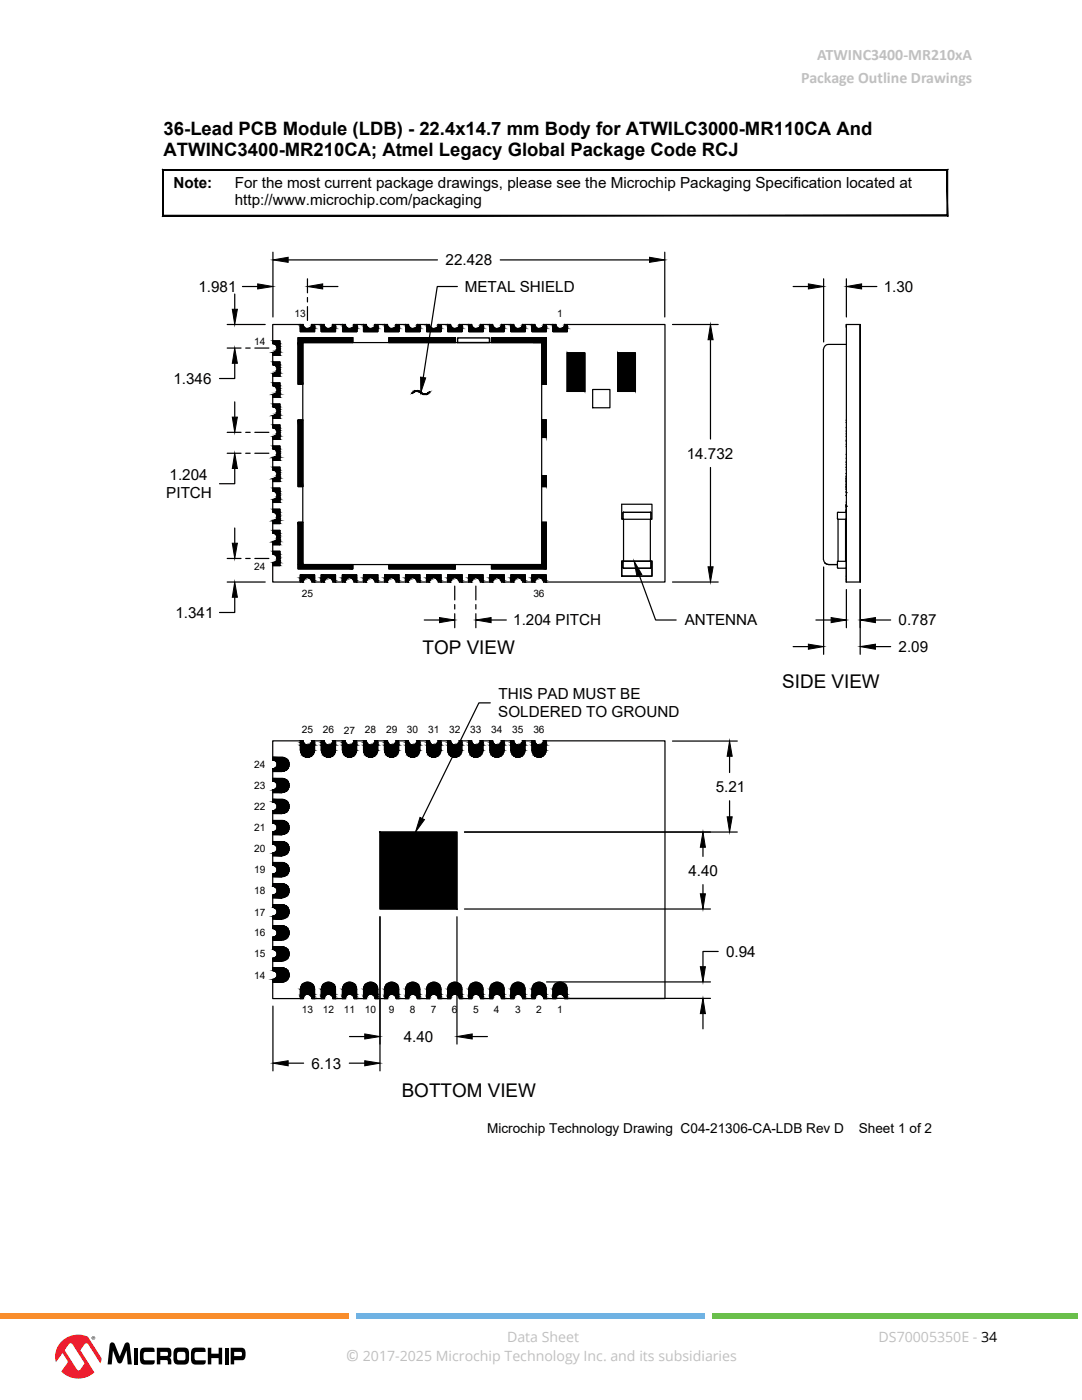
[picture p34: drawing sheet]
<svg xmlns="http://www.w3.org/2000/svg" width="216mm" height="279mm" viewBox="0 0 216 279" stroke-linecap="round" stroke-linejoin="round" font-family="sans-serif">
<defs><g id="words">
<g font-size="3.8">
<text x="84.3" y="130.4">TOP VIEW</text>
<text x="156.1" y="137.2">SIDE VIEW</text>
<text x="80.2" y="218.9">BOTTOM VIEW</text>
</g>
<g font-size="3.7">
<text x="32.7" y="26.9">36-Lead PCB Module (LDB) - 22.4x14.7 mm Body for ATWILC3000-MR110CA And</text>
<text x="32.7" y="31.2">ATWINC3400-MR210CA; Atmel Legacy Global Package Code RCJ</text>
</g>
<g font-size="3.2" fill="#c0c0c0">
<text x="159.9" y="16.6">Package Outline Drawings</text>
<text x="163.1" y="12">ATWINC3400-MR210xA</text>
<text x="69" y="271.7">©</text>
</g>
<g font-size="3">
<text x="34.6" y="37.5">Note:</text>
<text x="46.8" y="37.5">For the most current package drawings, please see the Microchip Packaging Specification located at</text>
<text x="46.8" y="41">http://www.microchip.com/packaging</text>
<text x="88.9" y="52.9">22.428</text>
<text x="39.6" y="58.2">1.981</text>
<text x="92.7" y="58.2">METAL SHIELD</text>
<text x="176.3" y="58.2">1.30</text>
<text x="34.6" y="76.6">1.346</text>
<text x="33.8" y="95.8">1.204</text>
<text x="137" y="91.6">14.732</text>
<text x="33.2" y="99.5">PITCH</text>
<text x="35" y="123.3">1.341</text>
<text x="102.4" y="124.8">1.204 PITCH</text>
<text x="136.6" y="124.8">ANTENNA</text>
<text x="179.3" y="124.8">0.787</text>
<text x="179.3" y="130.1">2.09</text>
<text x="99.4" y="143.2">SOLDERED TO GROUND</text>
<text x="99.5" y="139.5">THIS PAD MUST BE</text>
<text x="142.8" y="158.1">5.21</text>
<text x="137.3" y="174.8">4.40</text>
<text x="144.9" y="191">0.94</text>
<text x="80.6" y="207.9">4.40</text>
<text x="62.2" y="213.3">6.13</text>
</g>
<g font-size="2.8" fill="#c0c0c0">
<text x="101.2" y="267.7">Data Sheet</text>
<text x="175.3" y="267.7">DS70005350E - 34</text>
<text x="72.4" y="271.7">2017-2025 Microchip Technology Inc. and its subsidiaries</text>
</g>
<g font-size="2.7">
<text x="97.2" y="226.1">Microchip Technology Drawing C04-21306-CA-LDB Rev D</text>
<text x="171.4" y="226.2">Sheet 1 of 2</text>
</g>
<g font-size="2">
<text x="58.8" y="63.3">13</text>
<text x="111.2" y="63.3">1</text>
<text x="50.7" y="68.9">14</text>
<text x="50.7" y="113.8">24</text>
<text x="60.2" y="119.1">25</text>
<text x="106.4" y="119.1">36</text>
<text x="60.2" y="146.4">25</text>
<text x="64.4" y="146.4">26</text>
<text x="68.6" y="146.4">27</text>
<text x="72.8" y="146.4">28</text>
<text x="77" y="146.4">29</text>
<text x="81.2" y="146.4">30</text>
<text x="85.4" y="146.4">31</text>
<text x="89.6" y="146.4">32</text>
<text x="93.8" y="146.4">33</text>
<text x="98" y="146.4">34</text>
<text x="102.2" y="146.4">35</text>
<text x="106.4" y="146.4">36</text>
<text x="50.7" y="153.3">24</text>
<text x="50.7" y="157.5">23</text>
<text x="50.7" y="161.7">22</text>
<text x="50.7" y="165.9">21</text>
<text x="50.7" y="170.1">20</text>
<text x="50.7" y="174.3">19</text>
<text x="50.7" y="178.5">18</text>
<text x="50.7" y="182.7">17</text>
<text x="50.7" y="186.9">16</text>
<text x="50.7" y="191.1">15</text>
<text x="50.7" y="195.3">14</text>
<text x="60.2" y="202.2">13</text>
<text x="64.4" y="202.2">12</text>
<text x="68.6" y="202.2">11</text>
<text x="72.8" y="202.2">10</text>
<text x="77.6" y="202.2">9</text>
<text x="81.8" y="202.2">8</text>
<text x="86" y="202.2">7</text>
<text x="90.2" y="202.2">6</text>
<text x="94.4" y="202.2">5</text>
<text x="98.6" y="202.2">4</text>
<text x="102.8" y="202.2">3</text>
<text x="107" y="202.2">2</text>
<text x="111.2" y="202.2">1</text>
</g>
</g></defs>
<!-- layer: 2D-TOPP -->
<path d="M91.3 67.4h6.4v1h-6.4zM113.2 70.4h3.5v7.7h-3.5zM123.3 70.4h3.5v7.7h-3.5zM124.1 112h6v3h-6z" fill="none" stroke="#000" stroke-width=".28"/>
<!-- layer: 2D-TOPP-MASK-FILL -->
<g fill="#000" stroke="#000" stroke-width=".2">
<path d="M54.4 68v.6h1.4zM54.4 68h1.4v.6z"/>
<path d="M54.4 70.4h1.4zM54.7 70.3l1.1 .1z"/>
<path d="M54.4 70.4v.5h1.4zM54.4 70.4h1.4v.5z"/>
<path d="M54.4 72.3v.5h1.4zM54.4 72.3h1.4v.5z"/>
<path d="M54.4 74.5h1.4zM54.7 74.5h1.1z"/>
<path d="M54.4 74.5v.6h1.4zM54.4 74.5h1.4v.6z"/>
<path d="M54.4 76.4v.6h1.4zM54.4 76.4h1.4v.6z"/>
<path d="M54.4 78.7h1.4zM54.7 78.7h1.1z"/>
<path d="M54.4 78.7v.6h1.4zM54.4 78.7h1.4v.6z"/>
<path d="M54.4 68.6h1.4zM54.4 68.6h1.4z"/>
<path d="M54.7 70.3h1.1l-.7-.2zM55.1 70.1h.7v.2z"/>
<path d="M54.4 72.8h1.4zM54.4 72.8h1.4z"/>
<path d="M54.7 74.5h1.1l-.7-.2zM55.1 74.3h.7v.2z"/>
<path d="M54.4 77h1.4zM54.4 77h1.4z"/>
<path d="M54.7 78.7h1.1l-.7-.2zM55.1 78.5h.7v.2z"/>
<path d="M54.7 68.6l.4 .2h.7zM54.7 68.6h1.1v.2z"/>
<path d="M55.2 69.8l-.1 .3h.7zM55.2 69.8h.6v.3z"/>
<path d="M54.7 72.8l.4 .2h.7zM54.7 72.8h1.1v.2z"/>
<path d="M55.2 74l-.1 .3h.7zM55.2 74h.6v.3z"/>
<path d="M54.7 77l.4 .2h.7zM54.7 77h1.1v.2z"/>
<path d="M55.2 78.2l-.1 .3h.7zM55.2 78.2h.6v.3z"/>
<path d="M55.1 68.8l.1 .3h.6zM55.1 68.8h.7v.3z"/>
<path d="M55.3 69.5l-.1 .3h.6zM55.3 69.5h.5v.3z"/>
<path d="M55.1 73l.1 .3h.6zM55.1 73h.7v.3z"/>
<path d="M55.3 73.7l-.1 .3h.6zM55.3 73.7h.5v.3z"/>
<path d="M55.1 77.2l.1 .3h.6zM55.1 77.2h.7v.3z"/>
<path d="M55.3 77.9l-.1 .3h.6zM55.3 77.9h.5v.3z"/>
<path d="M55.2 69.1l.1 .4h.5zM55.2 69.1h.6v.4z"/>
<path d="M55.2 73.3l.1 .4h.5zM55.2 73.3h.6v.4z"/>
<path d="M55.2 77.5l.1 .4h.5zM55.2 77.5h.6v.4z"/>
<path d="M59.5 67.4v1h10.9zM59.5 67.4h10.9v1z"/>
<path d="M59.5 68.4v8.3h.9zM59.5 68.4h.9v8.3z"/>
<path d="M59.9 64.8v.3h.6zM59.9 64.8h.6v.3z"/>
<path d="M59.9 65.1v.3h.8zM59.9 65.1h.6l.2 .3z"/>
<path d="M59.9 65.4v.2h1.1zM59.9 65.4h.8l.3 .2z"/>
<path d="M59.9 65.6l1.4 .1zM59.9 65.6l1.4 .1z"/>
<path d="M59.9 65.7v.5h2.9zM59.9 65.7h2.9v.5z"/>
<path d="M61.3 65.7h1.5zM61.7 65.6l1.1 .1z"/>
<path d="M61.7 65.6h1.1l-.8-.2zM62 65.4h.8v.2z"/>
<path d="M62.2 65.1l-.2 .3h.8zM62.2 65.1h.6v.3z"/>
<path d="M62.2 64.8v.3h.6zM62.2 64.8h.6v.3z"/>
<path d="M64.1 64.8v.3h.6zM64.1 64.8h.6v.3z"/>
<path d="M64.1 65.1v.3h.8zM64.1 65.1h.6l.2 .3z"/>
<path d="M64.1 65.4v.2h1.1zM64.1 65.4h.8l.3 .2z"/>
<path d="M64.1 65.6l1.4 .1zM64.1 65.6l1.4 .1z"/>
<path d="M64.1 65.7v.5h2.8zM64.1 65.7h2.8v.5z"/>
<path d="M65.5 65.7h1.4zM65.9 65.6l1 .1z"/>
<path d="M65.9 65.6h1l-.7-.2zM66.2 65.4h.7v.2z"/>
<path d="M66.4 65.1l-.2 .3h.7zM66.4 65.1h.5v.3z"/>
<path d="M66.4 64.8v.3h.5zM66.4 64.8h.5v.3z"/>
<path d="M68.4 64.8v.3h.5zM68.4 64.8h.5v.3z"/>
<path d="M68.4 65.1v.3h.7zM68.4 65.1h.5l.2 .3z"/>
<path d="M68.4 65.4v.2h1zM68.4 65.4h.7l.3 .2z"/>
<path d="M68.4 65.6l1.4 .1zM68.4 65.6l1.4 .1z"/>
<path d="M68.4 65.7v.5h2.8zM68.4 65.7h2.8v.5z"/>
<path d="M69.8 65.7h1.4zM70.1 65.6l1.1 .1z"/>
<path d="M70.1 65.6h1.1l-.8-.2zM70.4 65.4h.8v.2z"/>
<path d="M70.6 65.1l-.2 .3h.8zM70.6 65.1h.6v.3z"/>
<path d="M70.6 64.8v.3h.6zM70.6 64.8h.6v.3z"/>
<path d="M72.5 64.8v.3h.6zM72.5 64.8h.6v.3z"/>
<path d="M72.5 65.1v.3h.8zM72.5 65.1h.6l.2 .3z"/>
<path d="M72.5 65.4v.2h1.1zM72.5 65.4h.8l.3 .2z"/>
<path d="M72.5 65.6l1.5 .1zM72.5 65.6l1.5 .1z"/>
<path d="M72.5 65.7v.5h2.9zM72.5 65.7h2.9v.5z"/>
<path d="M74 65.7h1.4zM74.3 65.6l1.1 .1z"/>
<path d="M74.3 65.6h1.1l-.8-.2zM74.6 65.4h.8v.2z"/>
<path d="M74.8 65.1l-.2 .3h.8zM74.8 65.1h.6v.3z"/>
<path d="M74.8 64.8v.3h.6zM74.8 64.8h.6v.3z"/>
<path d="M76.8 64.8v.3h.6zM76.8 64.8h.5l.1 .3z"/>
<path d="M76.8 65.1v.3h.7zM76.8 65.1h.6l.1 .3z"/>
<path d="M76.8 65.4v.2h1zM76.8 65.4h.7l.3 .2z"/>
<path d="M76.8 65.6l1.4 .1zM76.8 65.6l1.4 .1z"/>
<path d="M76.8 65.7v.5h2.8zM76.8 65.7h2.8v.5z"/>
<path d="M77.6 67.4v1h13.3zM77.6 67.4h13.3v1z"/>
<path d="M78.2 65.7h1.4zM78.5 65.6l1.1 .1z"/>
<path d="M78.5 65.6h1.1l-.8-.2zM78.8 65.4h.8v.2z"/>
<path d="M79 65.1l-.2 .3h.8zM79 65.1h.6v.3z"/>
<path d="M79.1 64.8l-.1 .3h.6zM79.1 64.8h.5v.3z"/>
<path d="M81 64.8v.3h.5zM81 64.8h.5v.3z"/>
<path d="M81 65.1v.3h.7zM81 65.1h.5l.2 .3z"/>
<path d="M81 65.4v.2h1zM81 65.4h.7l.3 .2z"/>
<path d="M81 65.6l1.4 .1zM81 65.6l1.4 .1z"/>
<path d="M81 65.7v.5h2.8zM81 65.7h2.8v.5z"/>
<path d="M82.4 65.7h1.4zM82.7 65.6l1.1 .1z"/>
<path d="M82.7 65.6h1.1l-.8-.2zM83 65.4h.8v.2z"/>
<path d="M83.2 65.1l-.2 .3h.8zM83.2 65.1h.6v.3z"/>
<path d="M83.3 64.8l-.1 .3h.6zM83.3 64.8h.5v.3z"/>
<path d="M85.1 64.8v.3h.7zM85.1 64.8h.6l.1 .3z"/>
<path d="M85.1 65.1v.3h.9zM85.1 65.1h.7l.2 .3z"/>
<path d="M85.1 65.4v.2h1.1zM85.1 65.4h.9l.2 .2z"/>
<path d="M85.1 65.6l1.5 .1zM85.1 65.6l1.5 .1z"/>
<path d="M85.1 65.7v.5h2.9zM85.1 65.7h2.9v.5z"/>
<path d="M86.6 65.7h1.4zM86.9 65.6l1.1 .1z"/>
<path d="M86.9 65.6h1.1l-.8-.2zM87.2 65.4h.8v.2z"/>
<path d="M87.4 65.1l-.2 .3h.8zM87.4 65.1h.6v.3z"/>
<path d="M87.5 64.8l-.1 .3h.6zM87.5 64.8h.5v.3z"/>
<path d="M89.4 64.8v.3h.6zM89.4 64.8h.5l.1 .3z"/>
<path d="M89.4 65.1v.3h.8zM89.4 65.1h.6l.2 .3z"/>
<path d="M89.4 65.4v.2h1.1zM89.4 65.4h.8l.3 .2z"/>
<path d="M89.4 65.6l1.4 .1zM89.4 65.6l1.4 .1z"/>
<path d="M89.4 65.7v.5h2.8zM89.4 65.7h2.8v.5z"/>
<path d="M90.8 65.7h1.4zM91.1 65.6l1.1 .1z"/>
<path d="M91.1 65.6h1.1l-.8-.2zM91.4 65.4h.8v.2z"/>
<path d="M91.6 65.1l-.2 .3h.8zM91.6 65.1h.6v.3z"/>
<path d="M91.7 64.8l-.1 .3h.6zM91.7 64.8h.5v.3z"/>
<path d="M93.6 64.8v.3h.5zM93.6 64.8h.5v.3z"/>
<path d="M93.6 65.1v.3h.7zM93.6 65.1h.5l.2 .3z"/>
<path d="M93.6 65.4v.2h1zM93.6 65.4h.7l.3 .2z"/>
<path d="M93.6 65.6l1.4 .1zM93.6 65.6l1.4 .1z"/>
<path d="M93.6 65.7v.5h2.8zM93.6 65.7h2.8v.5z"/>
<path d="M95 65.7h1.4zM95.3 65.6l1.1 .1z"/>
<path d="M95.3 65.6h1.1l-.8-.2zM95.6 65.4h.8v.2z"/>
<path d="M95.8 65.1l-.2 .3h.8zM95.8 65.1h.6v.3z"/>
<path d="M95.9 64.8l-.1 .3h.6zM95.9 64.8h.5v.3z"/>
<path d="M97.7 64.8v.3h.7zM97.7 64.8h.6l.1 .3z"/>
<path d="M97.7 65.1v.3h.9zM97.7 65.1h.7l.2 .3z"/>
<path d="M97.7 65.4v.2h1.1zM97.7 65.4h.9l.2 .2z"/>
<path d="M97.7 65.6l1.5 .1zM97.7 65.6l1.5 .1z"/>
<path d="M97.7 65.7v.5h2.9zM97.7 65.7h2.9v.5z"/>
<path d="M98.1 67.4v1h10.9zM98.1 67.4h10.9v1z"/>
<path d="M99.2 65.7h1.4zM99.5 65.6l1.1 .1z"/>
<path d="M99.5 65.6h1.1l-.8-.2zM99.8 65.4h.8v.2z"/>
<path d="M100 65.1l-.2 .3h.8zM100 65.1h.6v.3z"/>
<path d="M100.1 64.8l-.1 .3h.6zM100.1 64.8h.5v.3z"/>
<path d="M102 64.8v.3h.6zM102 64.8h.5l.1 .3z"/>
<path d="M102 65.1v.3h.8zM102 65.1h.6l.2 .3z"/>
<path d="M102 65.4v.2h1.1zM102 65.4h.8l.3 .2z"/>
<path d="M102 65.6l1.4 .1zM102 65.6l1.4 .1z"/>
<path d="M102 65.7v.5h2.8zM102 65.7h2.8v.5z"/>
<path d="M103.4 65.7h1.4zM103.7 65.6l1.1 .1z"/>
<path d="M103.7 65.6h1.1l-.8-.2zM104 65.4h.8v.2z"/>
<path d="M104.2 65.1l-.2 .3h.8zM104.2 65.1h.6v.3z"/>
<path d="M104.3 64.8l-.1 .3h.6zM104.3 64.8h.5v.3z"/>
<path d="M106.2 64.8v.3h.6zM106.2 64.8h.5l.1 .3z"/>
<path d="M106.2 65.1v.3h.7zM106.2 65.1h.6l.1 .3z"/>
<path d="M106.2 65.4v.2h1zM106.2 65.4h.7l.3 .2z"/>
<path d="M106.2 65.6l1.4 .1zM106.2 65.6l1.4 .1z"/>
<path d="M106.2 65.7v.5h2.8zM106.2 65.7h2.8v.5z"/>
<path d="M107.6 65.7h1.4zM107.9 65.6l1.1 .1z"/>
<path d="M107.9 65.6h1.1l-.8-.2zM108.2 65.4h.8v.2z"/>
<path d="M108.1 68.4v8.3h.9zM108.1 68.4h.9v8.3z"/>
<path d="M108.4 65.1l-.2 .3h.8zM108.4 65.1h.6v.3z"/>
<path d="M108.5 64.8l-.1 .3h.6zM108.5 64.8h.5v.3z"/>
<path d="M110.4 64.8v.3h.6zM110.4 64.8h.5l.1 .3z"/>
<path d="M110.4 65.1v.3h.8zM110.4 65.1h.6l.2 .3z"/>
<path d="M110.4 65.4v.2h1zM110.4 65.4h.8l.2 .2z"/>
<path d="M110.4 65.6l1.4 .1zM110.4 65.6l1.4 .1z"/>
<path d="M110.4 65.7v.5h2.8zM110.4 65.7h2.8v.5z"/>
<path d="M111.8 65.7h1.4zM112.1 65.6l1.1 .1z"/>
<path d="M112.1 65.6h1.1l-.8-.2zM112.4 65.4h.8v.2z"/>
<path d="M112.6 65.1l-.2 .3h.8zM112.6 65.1h.6v.3z"/>
<path d="M112.7 64.8l-.1 .3h.6zM112.7 64.8h.5v.3z"/>
<path d="M54.4 80.6v.6h1.4zM54.4 80.6h1.4v.6z"/>
<path d="M54.4 83h1.4zM54.7 82.9l1.1 .1z"/>
<path d="M54.4 83v.5h1.4zM54.4 83h1.4v.5z"/>
<path d="M54.4 84.8v.6h1.4zM54.4 84.8h1.4v.6z"/>
<path d="M54.4 87.1h1.4zM54.7 87.1h1.1z"/>
<path d="M54.4 87.1v.6h1.4zM54.4 87.1h1.4v.6z"/>
<path d="M54.4 89v.6h1.4zM54.4 89h1.4v.6z"/>
<path d="M54.4 91.4h1.4zM54.7 91.3l1.1 .1z"/>
<path d="M54.4 91.4v.5h1.4zM54.4 91.4h1.4v.5z"/>
<path d="M54.4 93.3v.5h1.4zM54.4 93.3h1.4v.5z"/>
<path d="M54.4 95.6h1.4zM54.7 95.5l1.1 .1z"/>
<path d="M54.4 95.6v.5h1.4zM54.4 95.6h1.4v.5z"/>
<path d="M54.4 97.4v.6h1.4zM54.4 97.4h1.4v.6z"/>
<path d="M54.4 99.7h1.4zM54.7 99.7h1.1z"/>
<path d="M54.4 81.2l1.4 .1zM54.4 81.2l1.4 .1z"/>
<path d="M54.7 82.9h1.1l-.7-.2zM55.1 82.7h.7v.2z"/>
<path d="M54.4 85.4h1.4zM54.4 85.4h1.4z"/>
<path d="M54.7 87.1h1.1l-.7-.2zM55.1 86.9h.7v.2z"/>
<path d="M54.4 89.6h1.4zM54.4 89.6h1.4z"/>
<path d="M54.7 91.3h1.1l-.7-.2zM55.1 91.1h.7v.2z"/>
<path d="M54.4 93.8l1.4 .1zM54.4 93.8l1.4 .1z"/>
<path d="M54.7 95.5h1.1l-.7-.2zM55.1 95.3h.7v.2z"/>
<path d="M54.4 98h1.4zM54.4 98h1.4z"/>
<path d="M54.7 99.7h1.1l-.7-.2zM55.1 99.5h.7v.2z"/>
<path d="M54.7 81.3l.4 .1h.7zM54.7 81.3h1.1v.1z"/>
<path d="M55.2 82.4l-.1 .3h.7zM55.2 82.4h.6v.3z"/>
<path d="M54.7 85.4l.4 .2h.7zM54.7 85.4h1.1v.2z"/>
<path d="M55.2 86.6l-.1 .3h.7zM55.2 86.6h.6v.3z"/>
<path d="M54.7 89.6l.4 .2h.7zM54.7 89.6h1.1v.2z"/>
<path d="M55.2 90.8l-.1 .3h.7zM55.2 90.8h.6v.3z"/>
<path d="M54.7 93.9l.4 .1h.7zM54.7 93.9h1.1v.1z"/>
<path d="M55.2 95l-.1 .3h.7zM55.2 95h.6v.3z"/>
<path d="M54.7 98l.4 .2h.7zM54.7 98h1.1v.2z"/>
<path d="M55.2 99.2l-.1 .3h.7zM55.2 99.2h.6v.3z"/>
<path d="M55.1 81.4l.1 .3h.6zM55.1 81.4h.7v.3z"/>
<path d="M55.3 82.1l-.1 .3h.6zM55.3 82.1h.5v.3z"/>
<path d="M55.1 85.6l.1 .3h.6zM55.1 85.6h.7v.3z"/>
<path d="M55.3 86.2l-.1 .4h.6zM55.3 86.2h.5v.4z"/>
<path d="M55.1 89.8l.1 .3h.6zM55.1 89.8h.7v.3z"/>
<path d="M55.3 90.5l-.1 .3h.6zM55.3 90.5h.5v.3z"/>
<path d="M55.1 94l.1 .3h.6zM55.1 94h.7v.3z"/>
<path d="M55.3 94.7l-.1 .3h.6zM55.3 94.7h.5v.3z"/>
<path d="M55.1 98.2l.1 .3h.6zM55.1 98.2h.7v.3z"/>
<path d="M55.3 98.8l-.1 .4h.6zM55.3 98.8h.5v.4z"/>
<path d="M55.2 81.7l.1 .4h.5zM55.2 81.7h.6v.4z"/>
<path d="M55.2 85.9l.1 .3h.5zM55.2 85.9h.6v.3z"/>
<path d="M55.2 90.1l.1 .4h.5zM55.2 90.1h.6v.4z"/>
<path d="M55.2 94.3l.1 .4h.5zM55.2 94.3h.6v.4z"/>
<path d="M55.2 98.5l.1 .3h.5zM55.2 98.5h.6v.3z"/>
<path d="M59.5 83.8v13.3h.9zM59.5 83.8h.9v13.3z"/>
<path d="M108.1 83.8v3.5h.9zM108.1 83.8h.9v3.5z"/>
<path d="M108.1 95v2.1h.9zM108.1 95h.9v2.1z"/>
<path d="M54.4 99.7v.6h1.4zM54.4 99.7h1.4v.6z"/>
<path d="M54.4 101.6v.6h1.4zM54.4 101.6h1.4v.6z"/>
<path d="M54.4 104h1.4zM54.7 103.9l1.1 .1z"/>
<path d="M54.4 104v.5h1.4zM54.4 104h1.4v.5z"/>
<path d="M54.4 105.9v.5h1.4zM54.4 105.9h1.4v.5z"/>
<path d="M54.4 108.2h1.4zM54.7 108.1l1.1 .1z"/>
<path d="M54.4 108.2v.5h1.4zM54.4 108.2h1.4v.5z"/>
<path d="M54.4 110v.6h1.4zM54.4 110h1.4v.6z"/>
<path d="M54.4 112.3h1.4zM54.7 112.3h1.1z"/>
<path d="M54.4 112.3v.6h1.4zM54.4 112.3h1.4v.6z"/>
<path d="M54.4 102.2l1.4 .1zM54.4 102.2l1.4 .1z"/>
<path d="M54.7 103.9h1.1l-.7-.2zM55.1 103.7h.7v.2z"/>
<path d="M54.4 106.4h1.4zM54.4 106.4h1.4z"/>
<path d="M54.7 108.1h1.1l-.7-.2zM55.1 107.9h.7v.2z"/>
<path d="M54.4 110.6h1.4zM54.4 110.6h1.4z"/>
<path d="M54.7 112.3h1.1l-.7-.2zM55.1 112.1h.7v.2z"/>
<path d="M54.7 102.3l.4 .2h.7zM54.7 102.3h1.1v.2z"/>
<path d="M55.2 103.4l-.1 .3h.7zM55.2 103.4h.6v.3z"/>
<path d="M54.7 106.4l.4 .2h.7zM54.7 106.4h1.1v.2z"/>
<path d="M55.2 107.6l-.1 .3h.7zM55.2 107.6h.6v.3z"/>
<path d="M54.7 110.6l.4 .2h.7zM54.7 110.6h1.1v.2z"/>
<path d="M55.2 111.8l-.1 .3h.7zM55.2 111.8h.6v.3z"/>
<path d="M55.1 102.5l.1 .2h.6zM55.1 102.5h.7v.2z"/>
<path d="M55.3 103.1l-.1 .3h.6zM55.3 103.1h.5v.3z"/>
<path d="M55.1 106.6l.1 .3h.6zM55.1 106.6h.7v.3z"/>
<path d="M55.3 107.3l-.1 .3h.6zM55.3 107.3h.5v.3z"/>
<path d="M55.1 110.8l.1 .3h.6zM55.1 110.8h.7v.3z"/>
<path d="M55.3 111.5l-.1 .3h.6zM55.3 111.5h.5v.3z"/>
<path d="M55.2 102.7l.1 .4h.5zM55.2 102.7h.6v.4z"/>
<path d="M55.2 106.9l.1 .4h.5zM55.2 106.9h.6v.4z"/>
<path d="M55.2 111.1l.1 .4h.5zM55.2 111.1h.6v.4z"/>
<path d="M59.5 104.2v8.5h.9zM59.5 104.2h.9v8.5z"/>
<path d="M59.5 112.7v.8h10.9zM59.5 112.7h10.9v.8z"/>
<path d="M59.9 114.7v.6h2.9zM59.9 114.7h2.9v.6z"/>
<path d="M59.9 115.3h1.1zM59.9 115.3h1.4z"/>
<path d="M59.9 115.3v.2h.8zM59.9 115.3h1.1l-.3 .2z"/>
<path d="M59.9 115.5v.3h.6zM59.9 115.5h.8l-.2 .3z"/>
<path d="M59.9 115.8v.4h.6zM59.9 115.8h.6v.4z"/>
<path d="M61.3 115.3h1.5zM61.3 115.3h1.5z"/>
<path d="M61.7 115.3l.3 .2h.8zM61.7 115.3h1.1v.2z"/>
<path d="M62 115.5l.2 .3h.6zM62 115.5h.8v.3z"/>
<path d="M62.2 115.8v.4h.6zM62.2 115.8h.6v.4z"/>
<path d="M64.1 114.7v.6h2.8zM64.1 114.7h2.8v.6z"/>
<path d="M64.1 115.3h1.1zM64.1 115.3h1.4z"/>
<path d="M64.1 115.3v.2h.8zM64.1 115.3h1.1l-.3 .2z"/>
<path d="M64.1 115.5v.3h.6zM64.1 115.5h.8l-.2 .3z"/>
<path d="M64.1 115.8v.4h.6zM64.1 115.8h.6v.4z"/>
<path d="M65.5 115.3h1.4zM65.5 115.3h1.4z"/>
<path d="M65.9 115.3l.3 .2h.7zM65.9 115.3h1v.2z"/>
<path d="M66.2 115.5l.2 .3h.5zM66.2 115.5h.7v.3z"/>
<path d="M66.4 115.8v.4h.5zM66.4 115.8h.5v.4z"/>
<path d="M68.3 114.7v.6h2.9zM68.3 114.7h2.9v.6z"/>
<path d="M68.3 115.3h1.1zM68.3 115.3h1.4z"/>
<path d="M68.3 115.3v.2h.8zM68.3 115.3h1.1l-.3 .2z"/>
<path d="M68.3 115.5v.3h.6zM68.3 115.5h.8l-.2 .3z"/>
<path d="M68.3 115.8v.4h.5zM68.3 115.8h.6l-.1 .4z"/>
<path d="M69.7 115.3h1.5zM69.7 115.3h1.5z"/>
<path d="M70.1 115.3l.3 .2h.8zM70.1 115.3h1.1v.2z"/>
<path d="M70.4 115.5l.2 .3h.6zM70.4 115.5h.8v.3z"/>
<path d="M70.6 115.8v.4h.6zM70.6 115.8h.6v.4z"/>
<path d="M72.5 114.7v.6h2.9zM72.5 114.7h2.9v.6z"/>
<path d="M72.5 115.3h1.1zM72.5 115.3h1.5z"/>
<path d="M72.5 115.3v.2h.8zM72.5 115.3h1.1l-.3 .2z"/>
<path d="M72.5 115.5v.3h.6zM72.5 115.5h.8l-.2 .3z"/>
<path d="M72.5 115.8v.4h.6zM72.5 115.8h.6v.4z"/>
<path d="M74 115.3h1.4zM74 115.3h1.4z"/>
<path d="M74.3 115.3l.3 .2h.8zM74.3 115.3h1.1v.2z"/>
<path d="M74.6 115.5l.2 .3h.6zM74.6 115.5h.8v.3z"/>
<path d="M74.8 115.8v.4h.6zM74.8 115.8h.6v.4z"/>
<path d="M76.8 114.7v.6h2.8zM76.8 114.7h2.8v.6z"/>
<path d="M76.8 115.3h1zM76.8 115.3h1.4z"/>
<path d="M76.8 115.3v.2h.7zM76.8 115.3h1l-.3 .2z"/>
<path d="M76.8 115.5v.3h.5zM76.8 115.5h.7l-.2 .3z"/>
<path d="M76.8 115.8v.4h.5zM76.8 115.8h.5v.4z"/>
<path d="M77.6 112.7v.8h13.3zM77.6 112.7h13.3v.8z"/>
<path d="M78.2 115.3h1.4zM78.2 115.3h1.4z"/>
<path d="M78.5 115.3l.3 .2h.8zM78.5 115.3h1.1v.2z"/>
<path d="M78.8 115.5l.2 .3h.6zM78.8 115.5h.8v.3z"/>
<path d="M79 115.8v.4h.6zM79 115.8h.6v.4z"/>
<path d="M80.9 114.7v.6h2.9zM80.9 114.7h2.9v.6z"/>
<path d="M80.9 115.3h1.1zM80.9 115.3h1.4z"/>
<path d="M80.9 115.3v.2h.8zM80.9 115.3h1.1l-.3 .2z"/>
<path d="M80.9 115.5v.3h.6zM80.9 115.5h.8l-.2 .3z"/>
<path d="M80.9 115.8v.4h.6zM80.9 115.8h.6v.4z"/>
<path d="M82.3 115.3h1.5zM82.3 115.3h1.5z"/>
<path d="M82.7 115.3l.3 .2h.8zM82.7 115.3h1.1v.2z"/>
<path d="M83 115.5l.2 .3h.6zM83 115.5h.8v.3z"/>
<path d="M83.2 115.8v.4h.6zM83.2 115.8h.6v.4z"/>
<path d="M85.1 114.7v.6h2.9zM85.1 114.7h2.9v.6z"/>
<path d="M85.1 115.3h1.1zM85.1 115.3h1.5z"/>
<path d="M85.1 115.3v.2h.8zM85.1 115.3h1.1l-.3 .2z"/>
<path d="M85.1 115.5v.3h.7zM85.1 115.5h.8l-.1 .3z"/>
<path d="M85.1 115.8v.4h.6zM85.1 115.8h.7l-.1 .4z"/>
<path d="M86.6 115.3h1.4zM86.6 115.3h1.4z"/>
<path d="M86.9 115.3l.3 .2h.8zM86.9 115.3h1.1v.2z"/>
<path d="M87.2 115.5l.2 .3h.6zM87.2 115.5h.8v.3z"/>
<path d="M87.4 115.8l.1 .4h.5zM87.4 115.8h.6v.4z"/>
<path d="M89.4 114.7v.6h2.8zM89.4 114.7h2.8v.6z"/>
<path d="M89.4 115.3h1zM89.4 115.3h1.4z"/>
<path d="M89.4 115.3v.2h.7zM89.4 115.3h1l-.3 .2z"/>
<path d="M89.4 115.5v.3h.6zM89.4 115.5h.7l-.1 .3z"/>
<path d="M89.4 115.8v.4h.5zM89.4 115.8h.6l-.1 .4z"/>
<path d="M90.8 115.3h1.4zM90.8 115.3h1.4z"/>
<path d="M91.1 115.3l.3 .2h.8zM91.1 115.3h1.1v.2z"/>
<path d="M91.4 115.5l.2 .3h.6zM91.4 115.5h.8v.3z"/>
<path d="M91.6 115.8l.1 .4h.5zM91.6 115.8h.6v.4z"/>
<path d="M93.5 114.7v.6h2.9zM93.5 114.7h2.9v.6z"/>
<path d="M93.5 115.3h1.1zM93.5 115.3h1.5z"/>
<path d="M93.5 115.3v.2h.8zM93.5 115.3h1.1l-.3 .2z"/>
<path d="M93.5 115.5v.3h.6zM93.5 115.5h.8l-.2 .3z"/>
<path d="M93.5 115.8v.4h.6zM93.5 115.8h.6v.4z"/>
<path d="M95 115.3h1.4zM95 115.3h1.4z"/>
<path d="M95.3 115.3l.3 .2h.8zM95.3 115.3h1.1v.2z"/>
<path d="M95.6 115.5l.2 .3h.6zM95.6 115.5h.8v.3z"/>
<path d="M95.8 115.8v.4h.6zM95.8 115.8h.6v.4z"/>
<path d="M97.7 114.7v.6h2.9zM97.7 114.7h2.9v.6z"/>
<path d="M97.7 115.3h1.1zM97.7 115.3h1.5z"/>
<path d="M97.7 115.3v.2h.9zM97.7 115.3h1.1l-.2 .2z"/>
<path d="M97.7 115.5v.3h.7zM97.7 115.5h.9l-.2 .3z"/>
<path d="M97.7 115.8v.4h.6zM97.7 115.8h.7l-.1 .4z"/>
<path d="M98.1 112.7v.8h10.9zM98.1 112.7h10.9v.8z"/>
<path d="M99.2 115.3h1.4zM99.2 115.3h1.4z"/>
<path d="M99.5 115.3l.3 .2h.8zM99.5 115.3h1.1v.2z"/>
<path d="M99.8 115.5l.2 .3h.6zM99.8 115.5h.8v.3z"/>
<path d="M100 115.8l.1 .4h.5zM100 115.8h.6v.4z"/>
<path d="M102 114.7v.6h2.8zM102 114.7h2.8v.6z"/>
<path d="M102 115.3h1zM102 115.3h1.4z"/>
<path d="M102 115.3v.2h.7zM102 115.3h1l-.3 .2z"/>
<path d="M102 115.5v.3h.6zM102 115.5h.7l-.1 .3z"/>
<path d="M102 115.8v.4h.5zM102 115.8h.6l-.1 .4z"/>
<path d="M103.4 115.3h1.4zM103.4 115.3h1.4z"/>
<path d="M103.7 115.3l.3 .2h.8zM103.7 115.3h1.1v.2z"/>
<path d="M104 115.5l.2 .3h.6zM104 115.5h.8v.3z"/>
<path d="M104.2 115.8l.1 .4h.5zM104.2 115.8h.6v.4z"/>
<path d="M106.1 114.7v.6h2.9zM106.1 114.7h2.9v.6z"/>
<path d="M106.1 115.3h1.1zM106.1 115.3h1.5z"/>
<path d="M106.1 115.3v.2h.8zM106.1 115.3h1.1l-.3 .2z"/>
<path d="M106.1 115.5v.3h.6zM106.1 115.5h.8l-.2 .3z"/>
<path d="M106.1 115.8v.4h.6zM106.1 115.8h.6v.4z"/>
<path d="M107.6 115.3h1.4zM107.6 115.3h1.4z"/>
<path d="M108.1 104.2v8.5h.9zM108.1 104.2h.9v8.5z"/>
<path d="M107.9 115.3l.3 .2h.8zM107.9 115.3h1.1v.2z"/>
<path d="M108.2 115.5l.2 .3h.6zM108.2 115.5h.8v.3z"/>
<path d="M108.4 115.8v.4h.6zM108.4 115.8h.6v.4z"/>
</g>
<!-- layer: 2D-TOPP-MASK -->
<g fill="none" stroke="#000" stroke-width=".24">
<path d="M59.5 67.4h10.9v1h-10v8.3h-.9zM70.4 68.4v-1h-10.9v9.3h.9M77.6 68.4v-1h13.3v1M77.6 67.4h13.3v1h-13.3zM98.1 68.4v-1h10.9v9.3h-.9M98.1 67.4h10.9v9.3h-.9v-8.3h-10zM113.2 70.4h3.5v7.7h-3.5zM118.3 77.7h3.4v3.7h-3.4zM123.3 70.4h3.5v7.7h-3.5zM59.5 83.8h.9v13.3h-.9zM60.4 83.8h-.9v13.3h.9M108.1 95h.9v2.1h-.9"/>
<path d="M108.1 83.8h.9v3.5h-.9M108.1 83.8h.9v3.5h-.9zM108.1 95h.9v2.1h-.9zM59.5 104.2h.9v8.5h10v.8h-10.9zM60.4 104.2h-.9v9.3h10.9v-.8M77.6 112.7h13.3v.8h-13.3zM77.6 112.7v.8h13.3v-.8M98.1 112.7h10v-8.5h.9v9.3h-10.9zM108.1 104.2h.9v9.3h-10.9v-.8M124.3 113.3l.1 .1M124.4 112h-.3v3h6v-3h-.3M124.4 102.3h5.4"/>
<path d="M124.4 113.4h5.4M124.4 102.2l-.1 .2 .1 1.2h-.3v-3h6v3h-.3M124.4 112l-.1 .1v1.2M129.8 102.2l.1 .2M129.8 112l.1 .1M129.9 102.4v1.1M129.9 112.1v1.2M129.9 113.3l-.1 .1M129.9 103.5v.1"/>
</g>
<!-- layer: 2D-TOPP-FILL -->
<g fill="#000" stroke="#000" stroke-width=".2">
<path d="M113.2 70.4v7.7h3.5zM113.2 70.4h3.5v7.7z"/>
<path d="M123.3 70.4v7.7h3.5zM123.3 70.4h3.5v7.7z"/>
</g>
<!-- layer: K-VTOP -->
<g fill="none" stroke="#000" stroke-width=".24">
<path d="M60.4 68.4h47.7v44.3h-47.7zM106.4 68.4h1.7v.7M124.3 113.3l.1 .1M124.4 103.6h5.4v8.4h-5.4zM124.4 113.4h5.4M124.4 102.3h5.4M124.4 102.2l-.1 .2v1.1l.1 .1M124.4 112l-.1 .1v1.2M129.8 112l.1 .1M129.8 102.2l.1 .2M129.9 102.4v1.1M129.9 112.1v1.2"/>
<path d="M129.9 113.3l-.1 .1M129.9 103.5l-.1 .1"/>
</g>
<!-- layer: MR210CA-UA_PCB$0$K-VTOP -->
<g fill="none" stroke="#000" stroke-width=".24">
<path d="M54.4 78.7v2.5a.87 .87 0 0 1 .9 .8 .87 .87 0 0 1-.9 .9M54.4 68h1.4v2.9h-1.4h1.4v-2.9zM54.4 72.3h1.4v2.8h-1.4h1.4v-2.8zM54.4 76.4h1.4v2.9h-1.4h1.4v-2.9zM59.9 64.8v1.4h2.9v-1.4v1.4h-2.9zM60.5 64.8h-6.1v3.8a.87 .87 0 0 1 .9 .8 .87 .87 0 0 1-.9 .9v2.5a.87 .87 0 0 1 .9 .9 .87 .87 0 0 1-.9 .8v2.5a.87 .87 0 0 1 .9 .8 .87 .87 0 0 1-.9 .9M60.5 64.7a.87 .87 0 0 0 .9 .9 .87 .87 0 0 0 .8-.8l2.5-.1a.87 .87 0 0 0 .8 .9 .87 .87 0 0 0 .9-.9l2.5 .1M64.1 64.8v1.4h2.8v-1.4v1.4h-2.8zM68.4 64.8v1.4h2.8v-1.4v1.4h-2.8zM68.9 64.7a.87 .87 0 0 0 .9 .9 .87 .87 0 0 0 .9-.9M70.6 64.8l2.5-.1a.87 .87 0 0 0 .9 .9 .87 .87 0 0 0 .8-.9l2.5 .1M72.5 64.8v1.4h2.9v-1.4v1.4h-2.9z"/>
<path d="M76.8 64.8v1.4h2.8v-1.4v1.4h-2.8zM77.3 64.7a.87 .87 0 0 0 .9 .9 .87 .87 0 0 0 .9-.8l2.4-.1a.87 .87 0 0 0 .9 .9 .87 .87 0 0 0 .9-.9l2.4 .1M81 64.8v1.4h2.8v-1.4v1.4h-2.8zM85.1 64.8v1.4h2.9v-1.4v1.4h-2.9zM85.7 64.7a.87 .87 0 0 0 .9 .9 .87 .87 0 0 0 .9-.9l2.4 .1M89.4 64.8v1.4h2.8v-1.4v1.4h-2.8zM89.9 64.7a.87 .87 0 0 0 .9 .9 .87 .87 0 0 0 .9-.9l2.4 .1M93.6 64.8v1.4h2.8v-1.4v1.4h-2.8zM94.1 64.7a.87 .87 0 0 0 .9 .9 .87 .87 0 0 0 .9-.9l2.4 .1M97.7 64.8v1.4h2.9v-1.4v1.4h-2.9zM98.3 64.7a.87 .87 0 0 0 .9 .9 .87 .87 0 0 0 .9-.8l2.4-.1a.87 .87 0 0 0 .9 .9 .87 .87 0 0 0 .9-.9l2.4 .1M102 64.8v1.4h2.8v-1.4v1.4h-2.8z"/>
<path d="M106.2 64.8v1.4h2.8v-1.4v1.4h-2.8zM106.7 64.7a.87 .87 0 0 0 .9 .9 .87 .87 0 0 0 .9-.8l2.4-.1a.87 .87 0 0 0 .9 .9 .87 .87 0 0 0 .9-.9l20 .1v51.4h-24.3M110.4 64.8v1.4h2.8v-1.4v1.4h-2.8zM54.4 96.1h1.4M54.4 87.1v2.5a.87 .87 0 0 1 .9 .8 .87 .87 0 0 1-.9 .9M54.4 91.4v2.4a.87 .87 0 0 1 .9 .9 .87 .87 0 0 1-.9 .8M54.4 95.6v2.4a.87 .87 0 0 1 .9 .8 .87 .87 0 0 1-.9 .9v2.5a.87 .87 0 0 1 .9 .8 .87 .87 0 0 1-.9 .9M54.4 93.3h1.4v2.8v-2.8zM54.4 97.4h1.4v2.9v-2.9zM54.4 89h1.4v2.9h-1.4h1.4v-2.9zM54.4 84.8h1.4v2.9h-1.4h1.4v-2.9zM54.4 80.6h1.4v2.9h-1.4h1.4v-2.9z"/>
<path d="M54.4 83v2.4M54.4 85.4a.87 .87 0 0 1 .9 .8 .87 .87 0 0 1-.9 .9M54.4 100.3h1.4M54.4 104v2.4a.87 .87 0 0 1 .9 .9 .87 .87 0 0 1-.9 .8v2.5a.87 .87 0 0 1 .9 .8 .87 .87 0 0 1-.9 .9M54.4 112.3v3.9h6.1M54.4 101.6h1.4v2.9h-1.4h1.4v-2.9zM54.4 110h1.4v2.9h-1.4h1.4v-2.9zM54.4 105.9h1.4v2.8h-1.4M59.9 114.7h2.9v1.5v-1.5h-2.9v1.5zM60.5 116.1a.87 .87 0 0 1 .9-.8 .87 .87 0 0 1 .8 .8M62.2 116.2h2.5M64.1 114.7h2.8v1.5v-1.5h-2.8v1.5z"/>
<path d="M64.7 116.1a.87 .87 0 0 1 .8-.8 .87 .87 0 0 1 .9 .8M66.4 116.2h2.4M68.3 116.2v-1.5h2.9v1.5M68.9 116.1a.87 .87 0 0 1 .9-.8 .87 .87 0 0 1 .8 .8M70.6 116.2h2.5M72.5 116.2v-1.5h2.9v1.5M73.1 116.1a.87 .87 0 0 1 .9-.8 .87 .87 0 0 1 .8 .8M74.8 116.2h2.5M76.8 114.7v1.5v-1.5h2.8zM77.3 116.1a.87 .87 0 0 1 .9-.8 .87 .87 0 0 1 .9 .8M79 116.2h2.5M79.6 114.7v1.5"/>
<path d="M80.9 114.7h2.9v1.5v-1.5h-2.9v1.5zM81.5 116.1a.87 .87 0 0 1 .9-.8 .87 .87 0 0 1 .8 .8M83.2 116.2h2.5M85.1 114.7v1.5v-1.5h2.9zM85.7 116.1a.87 .87 0 0 1 .9-.8 .87 .87 0 0 1 .9 .8M87.5 116.2h2.4M88 114.7v1.5M89.4 116.2v-1.5h2.8v1.5M89.9 116.1a.87 .87 0 0 1 .9-.8 .87 .87 0 0 1 .9 .8M91.7 116.2h2.4M93.5 114.7h2.9v1.5v-1.5h-2.9v1.5zM94.1 116.1a.87 .87 0 0 1 .9-.8 .87 .87 0 0 1 .8 .8"/>
<path d="M95.8 116.2h2.5M97.7 114.7v1.5v-1.5h2.9zM98.3 116.1a.87 .87 0 0 1 .9-.8 .87 .87 0 0 1 .9 .8M100.1 116.2h2.4M100.6 114.7v1.5M102 114.7h2.8v1.5v-1.5h-2.8v1.5zM102.5 116.1a.87 .87 0 0 1 .9-.8 .87 .87 0 0 1 .9 .8M104.3 116.2h2.4M106.1 114.7h2.9v1.5v-1.5h-2.9v1.5zM106.7 116.1a.87 .87 0 0 1 .9-.8 .87 .87 0 0 1 .8 .8M54.4 157.7v2.4a.87 .87 0 0 1 .9 .8 .87 .87 0 0 1-.9 .9M54.4 153.4v2.5a.87 .87 0 0 1 .9 .8 .87 .87 0 0 1-.9 .9"/>
<path d="M60.5 147.9h-6.1v3.8a.87 .87 0 0 1 .9 .8 .87 .87 0 0 1-.9 .9M60.5 147.8a.87 .87 0 0 0 .9 .9 .87 .87 0 0 0 .8-.9l2.5 .1M64.7 147.8a.87 .87 0 0 0 .9 .9 .87 .87 0 0 0 .9-.9M66.4 147.9l2.5-.1a.87 .87 0 0 0 .9 .9 .87 .87 0 0 0 .8-.9l2.5 .1a.89 .89 0 0 0 .9 .8 .89 .89 0 0 0 .8-.9l2.5 .1M77.3 147.8a.87 .87 0 0 0 .9 .9 .87 .87 0 0 0 .9-.9l2.4 .1M81.5 147.8a.87 .87 0 0 0 .9 .9 .87 .87 0 0 0 .8-.9l2.5 .1M85.7 147.8a.87 .87 0 0 0 .9 .9 .87 .87 0 0 0 .9-.9l2.4 .1M89.9 147.8a.87 .87 0 0 0 .9 .9 .87 .87 0 0 0 .9-.9l2.4 .1a.87 .87 0 0 0 .9 .8 .87 .87 0 0 0 .8-.9l2.5 .1M98.3 147.8a.87 .87 0 0 0 .9 .9 .87 .87 0 0 0 .9-.8l2.4-.1a.87 .87 0 0 0 .9 .9 .87 .87 0 0 0 .9-.8l2.4-.1a.87 .87 0 0 0 .9 .9 .87 .87 0 0 0 .8-.8h24.3v51.4h-20a.87 .87 0 0 0-.9-.9 .87 .87 0 0 0-.9 .9h-2.4a.87 .87 0 0 0-.9-.9 .87 .87 0 0 0-.9 .9M54.4 170.3v2.4a.87 .87 0 0 1 .9 .9 .87 .87 0 0 1-.9 .8v2.5a.89 .89 0 0 1 .9 .9 .89 .89 0 0 1-.9 .9v2.4a.87 .87 0 0 1 .9 .9 .87 .87 0 0 1-.9 .8M54.4 166.1v2.4a.87 .87 0 0 1 .9 .9 .87 .87 0 0 1-.9 .8M54.4 161.8v2.5a.87 .87 0 0 1 .9 .8 .87 .87 0 0 1-.9 .9"/>
<path d="M54.4 195.5v3.8h6.1M54.4 191.3v2.4a.87 .87 0 0 1 .9 .9 .87 .87 0 0 1-.9 .8M54.4 182.9v2.4a.87 .87 0 0 1 .9 .9 .87 .87 0 0 1-.9 .8v2.5a.87 .87 0 0 1 .9 .9 .87 .87 0 0 1-.9 .8M60.5 199.3a.87 .87 0 0 1 .9-.9 .87 .87 0 0 1 .8 .9h2.5M66.4 199.3h2.5M66.5 199.3a.87 .87 0 0 0-.9-.9 .87 .87 0 0 0-.9 .9M68.9 199.3a.87 .87 0 0 1 .9-.9 .87 .87 0 0 1 .9 .9h2.4a.87 .87 0 0 1 .9-.9 .87 .87 0 0 1 .8 .9h2.5M77.3 199.3a.87 .87 0 0 1 .9-.9 .87 .87 0 0 1 .9 .9h2.4a.87 .87 0 0 1 .9-.9 .87 .87 0 0 1 .9 .9h2.4a.87 .87 0 0 1 .9-.9 .87 .87 0 0 1 .9 .9h2.4M89.9 199.3a.87 .87 0 0 1 .9-.9 .87 .87 0 0 1 .9 .9h2.4M94.1 199.3a.87 .87 0 0 1 .9-.9 .87 .87 0 0 1 .9 .9h2.4M98.3 199.3a.87 .87 0 0 1 .9-.9 .87 .87 0 0 1 .9 .9h2.4a.87 .87 0 0 1 .9-.9 .87 .87 0 0 1 .9 .9h2.4"/>
</g>
<!-- layer: K-VEND -->
<g fill="none" stroke="#000" stroke-width=".24">
<path d="M168.8 68.7h-3.4a1.03 1.03 0 0 0-1.1 1v41.9a1.03 1.03 0 0 0 1.1 1.1h1.7h-1.7l-.8-.3M168.9 64.8l-.1 .5M171.6 64.8v51.4zM171.6 64.8h-2.7v51.4h2.7M168.7 98.2l.2 .1M168.8 96.7h.1M168.8 88h.1M168.8 94.5l.1 .1M168.8 84.3l.1 .1M168.8 86.6h.1M168.8 97.1l.1 .1M168.8 95.6h.1"/>
<path d="M168.8 83.9h.1M168.8 94.5h.1M168.8 95.2l.1 .3M168.8 95.5v2.2M168.8 98.3h.1M168.9 92.2v.1M168.9 97.1h.1M168.9 95.5v.1M168.9 98.7l-.2 .2M168.9 95v.1M168.9 92.7h-.1M168.9 93.2v.1"/>
<path d="M168.9 87.8l-.1 .1M168.9 91.4l-.1 .1M168.9 85.3l-.1 .1M168.9 90.6l-.1 .1M168.9 88.6l-.1 .1M168.9 87l-.1 .1M168.9 93.7l-.1 .1M168.9 92.2h-.1M168.9 97.6l-.1 .1M168.9 96l-.1 .1M168.9 89.1h-.1M168.9 86h-.1"/>
<path d="M164.6 112.3h.1M167.1 113.3l.1 .1M167.2 103.6h1.5v8.4h-1.5zM167.2 113.4h1.5M167.2 102.3h1.5M167.2 112l-.1 .1v1.2M167.2 102.2l-.1 .2v1.1l.1 .1M168.7 112l.2 .1M168.7 102.2l.2 .2M168.8 100.8h.1M168.8 101.8v.5M168.8 101h.1"/>
<path d="M168.8 101.2l.1 .1M168.8 100.6v15.6M168.8 116.2h.1M168.9 113.3l-.2 .1M168.9 103.5l-.2 .1M168.9 101.7l-.1 .1M168.9 100.2h-.1"/>
</g>
<!-- layer: 2D-BOTT-MASK-FILL -->
<g fill="#000" stroke="#000" stroke-width=".2">
<path d="M61.3 151.1h.1zM65.5 151.1h.1zM73.9 151.1h.1zM78.1 151.1h.1zM86.5 151.1h.1zM90.7 151.1h.1zM99.1 151.1h.1zM103.3 151.1h.1zM107.1 151.1h.9zM60.9 196.1h.9zM65.1 196.1h.9zM69.3 196.1h.9z"/>
<path d="M73.5 196.1h.9zM77.7 196.1h.9zM81.9 196.1h.9zM86.1 196.1h.9zM90.3 196.1h.9zM94.5 196.1h.9zM98.7 196.1h.9zM102.9 196.1h.9zM107.1 196.1h.9zM111.3 196.1h.9z"/>
<path d="M54.4 151.1l2.3 .1zM54.4 151.1l2.3 .1z"/>
<path d="M54.4 151.2v.2h2.7zM54.4 151.2h2.3l.4 .2z"/>
<path d="M54.4 151.4v.3h3zM54.4 151.4h2.7l.3 .3z"/>
<path d="M54.4 153.4h3zM54.7 153.4h2.7z"/>
<path d="M54.4 153.4v.3h2.7zM54.4 153.4h3l-.3 .3z"/>
<path d="M54.4 153.7v.2h2.3zM54.4 153.7h2.7l-.4 .2z"/>
<path d="M54.4 153.9l1.9 .1zM54.4 153.9h2.3z"/>
<path d="M54.4 155.4h2.3zM54.4 155.4h2.3z"/>
<path d="M54.4 155.4v.2h2.7zM54.4 155.4h2.3l.4 .2z"/>
<path d="M54.4 155.6v.3h3zM54.4 155.6h2.7l.3 .3z"/>
<path d="M54.4 157.7h3zM54.7 157.6h2.7z"/>
<path d="M54.4 157.7v.2h2.7zM54.4 157.7h3l-.3 .2z"/>
<path d="M54.4 157.9v.2h2.3zM54.4 157.9h2.7l-.4 .2z"/>
<path d="M54.4 158.1l1.9 .1zM54.4 158.1h2.3z"/>
<path d="M54.4 159.5l2.3 .1zM54.4 159.5l2.3 .1z"/>
<path d="M54.4 159.6v.2h2.7zM54.4 159.6h2.3l.4 .2z"/>
<path d="M54.4 151.7h3zM54.4 151.7h3z"/>
<path d="M54.7 153.4h2.7zM54.8 153.4h2.7z"/>
<path d="M54.4 155.9h3zM54.4 155.9h3z"/>
<path d="M54.7 157.6h2.7zM54.8 157.6h2.7z"/>
<path d="M54.7 151.7h2.8zM54.7 151.7h2.8z"/>
<path d="M54.8 153.4h2.7l-2.4-.2zM55.1 153.2h2.4v.2z"/>
<path d="M54.7 155.9h2.8zM54.7 155.9h2.8z"/>
<path d="M54.8 157.6h2.7l-2.4-.2zM55.1 157.4h2.4v.2z"/>
<path d="M54.8 151.7l.3 .2h2.4zM54.8 151.7h2.7v.2z"/>
<path d="M55.2 153l-.1 .2h2.4zM55.2 153h2.4l-.1 .2z"/>
<path d="M54.8 155.9l.3 .2h2.4zM54.8 155.9h2.7v.2z"/>
<path d="M55.2 157.2l-.1 .2h2.4zM55.2 157.2h2.4l-.1 .2z"/>
<path d="M55.1 151.9l.1 .2h2.4zM55.1 151.9h2.4l.1 .2z"/>
<path d="M55.3 152.9l-.1 .1h2.4zM55.3 152.9h2.4l-.1 .1z"/>
<path d="M55.1 156.1l.1 .2h2.4zM55.1 156.1h2.4l.1 .2z"/>
<path d="M55.2 157.2h2.4zM55.3 157.1h2.4z"/>
<path d="M55.2 152.1l.1 .1h2.4zM55.2 152.1h2.4l.1 .1z"/>
<path d="M55.3 152.6v.3h2.4zM55.3 152.6h2.4v.3z"/>
<path d="M55.2 156.3l2.5 .1zM55.2 156.3l2.5 .1z"/>
<path d="M55.3 156.8v.3h2.4zM55.3 156.8h2.4v.3z"/>
<path d="M55.3 152.2v.4h2.4zM55.3 152.2h2.4v.4z"/>
<path d="M55.3 156.4v.4h2.4zM55.3 156.4h2.4v.4z"/>
<path d="M59.9 147.9v.3h.6zM59.9 147.9h.6v.3z"/>
<path d="M59.9 148.2v.3h.8zM59.9 148.2h.6l.2 .3z"/>
<path d="M59.9 148.5v.2h1.1zM59.9 148.5h.8l.3 .2z"/>
<path d="M59.9 148.7h1.4zM59.9 148.7h1.4z"/>
<path d="M59.9 148.7v1h2.9zM59.9 148.7h2.9v1z"/>
<path d="M59.9 149.7l.1 .5h2.7zM59.9 149.7h2.9l-.1 .5z"/>
<path d="M60 150.2l.2 .4h2.3zM60 150.2h2.7l-.2 .4z"/>
<path d="M60.2 150.6l.3 .3h1.7zM60.2 150.6h2.3l-.3 .3z"/>
<path d="M60.5 150.9l.4 .2h.9zM60.5 150.9h1.7l-.4 .2z"/>
<path d="M60.9 151.1h.5zM60.9 151.1h.9z"/>
<path d="M61.3 148.7h1.5zM61.7 148.7h1.1z"/>
<path d="M61.7 148.7h1.1l-.8-.2zM62 148.5h.8v.2z"/>
<path d="M62.2 148.2l-.2 .3h.8zM62.2 148.2h.6v.3z"/>
<path d="M62.2 147.9v.3h.6zM62.2 147.9h.6v.3z"/>
<path d="M64.1 147.9v.3h.6zM64.1 147.9h.6v.3z"/>
<path d="M64.1 148.2v.3h.8zM64.1 148.2h.6l.2 .3z"/>
<path d="M64.1 148.5v.2h1.1zM64.1 148.5h.8l.3 .2z"/>
<path d="M64.1 148.7h1.5zM64.1 148.7h1.5z"/>
<path d="M64.1 148.7v1h2.8zM64.1 148.7h2.8v1z"/>
<path d="M64.1 149.7l.1 .5h2.7zM64.1 149.7h2.8v.5z"/>
<path d="M64.2 150.2l.2 .4h2.3zM64.2 150.2h2.7l-.2 .4z"/>
<path d="M64.4 150.6l.3 .3h1.7zM64.4 150.6h2.3l-.3 .3z"/>
<path d="M64.7 150.9l.4 .2h.9zM64.7 150.9h1.7l-.4 .2z"/>
<path d="M65.1 151.1h.5zM65.1 151.1h.9z"/>
<path d="M65.6 148.7h1.3zM65.9 148.7h1z"/>
<path d="M65.9 148.7h1l-.7-.2zM66.2 148.5h.7v.2z"/>
<path d="M66.4 148.2l-.2 .3h.7zM66.4 148.2h.5v.3z"/>
<path d="M66.4 147.9v.3h.5zM66.4 147.9h.5v.3z"/>
<path d="M68.3 147.9v.3h.6zM68.3 147.9h.6v.3z"/>
<path d="M68.3 148.2v.3h.8zM68.3 148.2h.6l.2 .3z"/>
<path d="M68.3 148.5v.2h1.1zM68.3 148.5h.8l.3 .2z"/>
<path d="M68.3 148.7h1.4zM68.3 148.7h1.4z"/>
<path d="M68.3 148.7v1h2.9zM68.3 148.7h2.9v1z"/>
<path d="M68.3 149.7l.1 .5h2.7zM68.3 149.7h2.9l-.1 .5z"/>
<path d="M68.4 150.2l.2 .4h2.3zM68.4 150.2h2.7l-.2 .4z"/>
<path d="M68.6 150.6l.3 .3h1.7zM68.6 150.6h2.3l-.3 .3z"/>
<path d="M68.9 150.9l.4 .2h.9zM68.9 150.9h1.7l-.4 .2z"/>
<path d="M69.3 151.1h.5zM69.3 151.1h.9z"/>
<path d="M69.7 148.7h1.5zM70.1 148.7h1.1z"/>
<path d="M70.1 148.7h1.1l-.8-.2zM70.4 148.5h.8v.2z"/>
<path d="M70.6 148.2l-.2 .3h.8zM70.6 148.2h.6v.3z"/>
<path d="M70.6 147.9v.3h.6zM70.6 147.9h.6v.3z"/>
<path d="M72.5 147.9v.3h.6zM72.5 147.9h.6v.3z"/>
<path d="M72.5 148.2v.3h.8zM72.5 148.2h.6l.2 .3z"/>
<path d="M72.5 148.5v.2h1.1zM72.5 148.5h.8l.3 .2z"/>
<path d="M72.5 148.7h1.5zM72.5 148.7h1.5z"/>
<path d="M72.5 148.7v1h2.9zM72.5 148.7h2.9v1z"/>
<path d="M72.5 149.7l.1 .5h2.7zM72.5 149.7h2.9l-.1 .5z"/>
<path d="M72.6 150.2l.2 .4h2.3zM72.6 150.2h2.7l-.2 .4z"/>
<path d="M72.8 150.6l.3 .3h1.7zM72.8 150.6h2.3l-.3 .3z"/>
<path d="M73.1 150.9l.4 .2h.9zM73.1 150.9h1.7l-.4 .2z"/>
<path d="M73.5 151.1h.5zM73.5 151.1h.9z"/>
<path d="M74 148.7h1.4zM74.3 148.7h1.1z"/>
<path d="M74.3 148.7h1.1l-.8-.2zM74.6 148.5h.8v.2z"/>
<path d="M74.8 148.2l-.2 .3h.8zM74.8 148.2h.6v.3z"/>
<path d="M74.8 147.9v.3h.6zM74.8 147.9h.6v.3z"/>
<path d="M76.7 147.9v.3h.7zM76.7 147.9h.6l.1 .3z"/>
<path d="M76.7 148.2v.3h.8zM76.7 148.2h.7l.1 .3z"/>
<path d="M76.7 148.5v.2h1.1zM76.7 148.5h.8l.3 .2z"/>
<path d="M76.7 148.7h1.5zM76.7 148.7h1.5z"/>
<path d="M76.7 148.7v1h2.8zM76.7 148.7h2.8v1z"/>
<path d="M76.7 149.7l.1 .5h2.7zM76.7 149.7h2.8v.5z"/>
<path d="M76.8 150.2l.2 .4h2.3zM76.8 150.2h2.7l-.2 .4z"/>
<path d="M77 150.6l.3 .3h1.7zM77 150.6h2.3l-.3 .3z"/>
<path d="M77.3 150.9l.4 .2h.9zM77.3 150.9h1.7l-.4 .2z"/>
<path d="M77.7 151.1h.5zM77.7 151.1h.9z"/>
<path d="M78.2 148.7h1.3zM78.5 148.7h1z"/>
<path d="M78.5 148.7h1l-.7-.2zM78.8 148.5h.7v.2z"/>
<path d="M79 148.2l-.2 .3h.7zM79 148.2h.5v.3z"/>
<path d="M79.1 147.9l-.1 .3h.5zM79.1 147.9h.4v.3z"/>
<path d="M80.9 147.9v.3h.6zM80.9 147.9h.6v.3z"/>
<path d="M80.9 148.2v.3h.8zM80.9 148.2h.6l.2 .3z"/>
<path d="M80.9 148.5v.2h1.1zM80.9 148.5h.8l.3 .2z"/>
<path d="M80.9 148.7h1.4zM80.9 148.7h1.4z"/>
<path d="M80.9 148.7v1h2.9zM80.9 148.7h2.9v1z"/>
<path d="M80.9 149.7l.1 .5h2.7zM80.9 149.7h2.9l-.1 .5z"/>
<path d="M81 150.2l.2 .4h2.3zM81 150.2h2.7l-.2 .4z"/>
<path d="M81.2 150.6l.3 .3h1.7zM81.2 150.6h2.3l-.3 .3z"/>
<path d="M81.5 150.9l.4 .2h.9zM81.5 150.9h1.7l-.4 .2z"/>
<path d="M81.9 151.1h.5zM81.9 151.1h.9z"/>
<path d="M82.3 148.7h1.5zM82.7 148.7h1.1z"/>
<path d="M82.7 148.7h1.1l-.8-.2zM83 148.5h.8v.2z"/>
<path d="M83.2 148.2l-.2 .3h.8zM83.2 148.2h.6v.3z"/>
<path d="M83.2 147.9v.3h.6zM83.2 147.9h.6v.3z"/>
<path d="M85.1 147.9v.3h.7zM85.1 147.9h.6l.1 .3z"/>
<path d="M85.1 148.2v.3h.9zM85.1 148.2h.7l.2 .3z"/>
<path d="M85.1 148.5v.2h1.1zM85.1 148.5h.9l.2 .2z"/>
<path d="M85.1 148.7h1.5zM85.1 148.7h1.5z"/>
<path d="M85.1 148.7v1h2.9zM85.1 148.7h2.9v1z"/>
<path d="M85.1 149.7l.1 .5h2.7zM85.1 149.7h2.9l-.1 .5z"/>
<path d="M85.2 150.2l.2 .4h2.3zM85.2 150.2h2.7l-.2 .4z"/>
<path d="M85.4 150.6l.3 .3h1.7zM85.4 150.6h2.3l-.3 .3z"/>
<path d="M85.7 150.9l.4 .2h.9zM85.7 150.9h1.7l-.4 .2z"/>
<path d="M86.1 151.1h.5zM86.1 151.1h.9z"/>
<path d="M86.6 148.7h1.4zM86.9 148.7h1.1z"/>
<path d="M86.9 148.7h1.1l-.8-.2zM87.2 148.5h.8v.2z"/>
<path d="M87.4 148.2l-.2 .3h.8zM87.4 148.2h.6v.3z"/>
<path d="M87.5 147.9l-.1 .3h.6zM87.5 147.9h.5v.3z"/>
<path d="M89.3 147.9v.3h.7zM89.3 147.9h.6l.1 .3z"/>
<path d="M89.3 148.2v.3h.8zM89.3 148.2h.7l.1 .3z"/>
<path d="M89.3 148.5v.2h1.1zM89.3 148.5h.8l.3 .2z"/>
<path d="M89.3 148.7h1.5zM89.3 148.7h1.5z"/>
<path d="M89.3 148.7v1h2.9zM89.3 148.7h2.9v1z"/>
<path d="M89.3 149.7l.1 .5h2.7zM89.3 149.7h2.9l-.1 .5z"/>
<path d="M89.4 150.2l.2 .4h2.3zM89.4 150.2h2.7l-.2 .4z"/>
<path d="M89.6 150.6l.3 .3h1.7zM89.6 150.6h2.3l-.3 .3z"/>
<path d="M89.9 150.9l.4 .2h.9zM89.9 150.9h1.7l-.4 .2z"/>
<path d="M90.3 151.1h.5zM90.3 151.1h.9z"/>
<path d="M90.8 148.7h1.4zM91.1 148.7h1.1z"/>
<path d="M91.1 148.7h1.1l-.8-.2zM91.4 148.5h.8v.2z"/>
<path d="M91.6 148.2l-.2 .3h.8zM91.6 148.2h.6v.3z"/>
<path d="M91.7 147.9l-.1 .3h.6zM91.7 147.9h.5v.3z"/>
<path d="M93.5 147.9v.3h.6zM93.5 147.9h.6v.3z"/>
<path d="M93.5 148.2v.3h.8zM93.5 148.2h.6l.2 .3z"/>
<path d="M93.5 148.5v.2h1.1zM93.5 148.5h.8l.3 .2z"/>
<path d="M93.5 148.7h1.5zM93.5 148.7h1.5z"/>
<path d="M93.5 148.7v1h2.9zM93.5 148.7h2.9v1z"/>
<path d="M93.5 149.7l.1 .5h2.7zM93.5 149.7h2.9l-.1 .5z"/>
<path d="M93.6 150.2l.2 .4h2.3zM93.6 150.2h2.7l-.2 .4z"/>
<path d="M93.8 150.6l.3 .3h1.7zM93.8 150.6h2.3l-.3 .3z"/>
<path d="M94.1 150.9l.4 .2h.9zM94.1 150.9h1.7l-.4 .2z"/>
<path d="M94.5 151.1h.5zM94.5 151.1h.9z"/>
<path d="M95 148.7h1.4zM95.3 148.7h1.1z"/>
<path d="M95.3 148.7h1.1l-.8-.2zM95.6 148.5h.8v.2z"/>
<path d="M95.8 148.2l-.2 .3h.8zM95.8 148.2h.6v.3z"/>
<path d="M95.8 147.9v.3h.6zM95.8 147.9h.6v.3z"/>
<path d="M97.7 147.9v.3h.7zM97.7 147.9h.6l.1 .3z"/>
<path d="M97.7 148.2v.3h.9zM97.7 148.2h.7l.2 .3z"/>
<path d="M97.7 148.5v.2h1.1zM97.7 148.5h.9l.2 .2z"/>
<path d="M97.7 148.7h1.5zM97.7 148.7h1.5z"/>
<path d="M97.7 148.7v1h2.9zM97.7 148.7h2.9v1z"/>
<path d="M97.7 149.7l.1 .5h2.7zM97.7 149.7h2.9l-.1 .5z"/>
<path d="M97.8 150.2l.2 .4h2.3zM97.8 150.2h2.7l-.2 .4z"/>
<path d="M98 150.6l.3 .3h1.7zM98 150.6h2.3l-.3 .3z"/>
<path d="M98.3 150.9l.4 .2h.9zM98.3 150.9h1.7l-.4 .2z"/>
<path d="M98.7 151.1h.5zM98.7 151.1h.9z"/>
<path d="M99.2 148.7h1.4zM99.5 148.7h1.1z"/>
<path d="M99.5 148.7h1.1l-.8-.2zM99.8 148.5h.8v.2z"/>
<path d="M100 148.2l-.2 .3h.8zM100 148.2h.6v.3z"/>
<path d="M100.1 147.9l-.1 .3h.6zM100.1 147.9h.5v.3z"/>
<path d="M101.9 147.9v.3h.7zM101.9 147.9h.6l.1 .3z"/>
<path d="M101.9 148.2v.3h.8zM101.9 148.2h.7l.1 .3z"/>
<path d="M101.9 148.5v.2h1.1zM101.9 148.5h.8l.3 .2z"/>
<path d="M101.9 148.7h1.5zM101.9 148.7h1.5z"/>
<path d="M101.9 148.7v1h2.9zM101.9 148.7h2.9v1z"/>
<path d="M101.9 149.7l.1 .5h2.7zM101.9 149.7h2.9l-.1 .5z"/>
<path d="M102 150.2l.2 .4h2.3zM102 150.2h2.7l-.2 .4z"/>
<path d="M102.2 150.6l.3 .3h1.7zM102.2 150.6h2.3l-.3 .3z"/>
<path d="M102.5 150.9l.4 .2h.9zM102.5 150.9h1.7l-.4 .2z"/>
<path d="M102.9 151.1h.5zM102.9 151.1h.9z"/>
<path d="M103.4 148.7h1.4zM103.7 148.7h1.1z"/>
<path d="M103.7 148.7h1.1l-.8-.2zM104 148.5h.8v.2z"/>
<path d="M104.2 148.2l-.2 .3h.8zM104.2 148.2h.6v.3z"/>
<path d="M104.3 147.9l-.1 .3h.6zM104.3 147.9h.5v.3z"/>
<path d="M106.1 147.9v.3h.6zM106.1 147.9h.6v.3z"/>
<path d="M106.1 148.2v.3h.8zM106.1 148.2h.6l.2 .3z"/>
<path d="M106.1 148.5v.2h1.1zM106.1 148.5h.8l.3 .2z"/>
<path d="M106.1 148.7h1.5zM106.1 148.7h1.5z"/>
<path d="M106.1 148.7v1h2.9zM106.1 148.7h2.9v1z"/>
<path d="M106.1 149.7l.1 .5h2.7zM106.1 149.7h2.9l-.1 .5z"/>
<path d="M106.2 150.2l.2 .4h2.3zM106.2 150.2h2.7l-.2 .4z"/>
<path d="M106.4 150.6l.3 .3h1.7zM106.4 150.6h2.3l-.3 .3z"/>
<path d="M106.7 150.9l.4 .2h.9zM106.7 150.9h1.7l-.4 .2z"/>
<path d="M107.1 151.1h.5zM107.5 151.1h.1z"/>
<path d="M107.6 148.7h1.4zM107.9 148.7h1.1z"/>
<path d="M107.9 148.7h1.1l-.8-.2zM108.2 148.5h.8v.2z"/>
<path d="M108.4 148.2l-.2 .3h.8zM108.4 148.2h.6v.3z"/>
<path d="M108.4 147.9v.3h.6zM108.4 147.9h.6v.3z"/>
<path d="M54.4 159.8v.3h3zM54.4 159.8h2.7l.3 .3z"/>
<path d="M54.4 161.8h3zM54.7 161.8h2.7z"/>
<path d="M54.4 161.8v.3h2.7zM54.4 161.8h3l-.3 .3z"/>
<path d="M54.4 162.1v.2h2.3zM54.4 162.1h2.7l-.4 .2z"/>
<path d="M54.4 162.3l1.9 .1zM54.4 162.3h2.3z"/>
<path d="M54.4 163.7l2.3 .1zM54.4 163.7l2.3 .1z"/>
<path d="M54.4 163.8v.2h2.7zM54.4 163.8h2.3l.4 .2z"/>
<path d="M54.4 164v.3h3zM54.4 164h2.7l.3 .3z"/>
<path d="M54.4 166.1h3zM54.7 166h2.7z"/>
<path d="M54.4 166.1v.2h2.7zM54.4 166.1h3l-.3 .2z"/>
<path d="M54.4 166.3v.2h2.3zM54.4 166.3h2.7l-.4 .2z"/>
<path d="M54.4 166.5l1.9 .1zM54.4 166.5h2.3z"/>
<path d="M54.4 168h2.3zM54.4 168h2.3z"/>
<path d="M54.4 168v.2h2.7zM54.4 168h2.3l.4 .2z"/>
<path d="M54.4 168.2v.3h3zM54.4 168.2h2.7l.3 .3z"/>
<path d="M54.4 170.3h3zM54.7 170.2h2.7z"/>
<path d="M54.4 170.3v.2h2.7zM54.4 170.3h3l-.3 .2z"/>
<path d="M54.4 170.5v.2h2.3zM54.4 170.5h2.7l-.4 .2z"/>
<path d="M54.4 170.7l1.9 .1zM54.4 170.7h2.3z"/>
<path d="M54.4 172.1l2.3 .1zM54.4 172.1l2.3 .1z"/>
<path d="M54.4 172.2v.2h2.7zM54.4 172.2h2.3l.4 .2z"/>
<path d="M54.4 172.4v.3h3zM54.4 172.4h2.7l.3 .3z"/>
<path d="M54.4 174.4h3zM54.7 174.4h2.7z"/>
<path d="M54.4 174.4v.3h2.7zM54.4 174.4h3l-.3 .3z"/>
<path d="M54.4 174.7v.2h2.3zM54.4 174.7h2.7l-.4 .2z"/>
<path d="M54.4 174.9l1.9 .1zM54.4 174.9h2.3z"/>
<path d="M54.4 176.3l2.3 .1zM54.4 176.3l2.3 .1z"/>
<path d="M54.4 176.4v.2h2.7zM54.4 176.4h2.3l.4 .2z"/>
<path d="M54.4 176.6v.3h3zM54.4 176.6h2.7l.3 .3z"/>
<path d="M54.4 178.7h3zM54.7 178.6h2.7z"/>
<path d="M54.4 178.7v.2h2.7zM54.4 178.7h3l-.3 .2z"/>
<path d="M54.4 178.9v.2h2.3zM54.4 178.9h2.7l-.4 .2z"/>
<path d="M54.4 179.1l1.9 .1zM54.4 179.1h2.3z"/>
<path d="M54.4 172.7h3zM54.4 172.7h3z"/>
<path d="M54.4 176.9h3zM54.4 176.9h3z"/>
<path d="M54.4 160.1h3zM54.4 160.1h3z"/>
<path d="M54.7 161.8h2.7zM54.8 161.8h2.7z"/>
<path d="M54.4 164.3h3zM54.4 164.3h3z"/>
<path d="M54.7 166h2.7zM54.8 166h2.7z"/>
<path d="M54.4 168.5h3zM54.4 168.5h3z"/>
<path d="M54.7 170.2h2.7zM54.8 170.2h2.7z"/>
<path d="M54.7 174.4h2.7zM54.8 174.4h2.7z"/>
<path d="M54.7 178.6h2.7zM54.8 178.6h2.7z"/>
<path d="M54.7 160.1h2.8zM54.7 160.1h2.8z"/>
<path d="M54.8 161.8h2.7l-2.4-.2zM55.1 161.6h2.4v.2z"/>
<path d="M54.7 164.3h2.8zM54.7 164.3h2.8z"/>
<path d="M54.8 166h2.7l-2.4-.2zM55.1 165.8h2.4v.2z"/>
<path d="M54.7 168.5h2.8zM54.7 168.5h2.8z"/>
<path d="M54.8 170.2h2.7l-2.4-.2zM55.1 170h2.4v.2z"/>
<path d="M54.7 172.7h2.8zM54.7 172.7h2.8z"/>
<path d="M54.8 174.4h2.7l-2.4-.2zM55.1 174.2h2.4v.2z"/>
<path d="M54.7 176.9l2.8 .1zM54.7 176.9l2.8 .1z"/>
<path d="M54.8 178.6h2.7l-2.4-.2zM55.1 178.4h2.4v.2z"/>
<path d="M54.8 160.1l.3 .2h2.4zM54.8 160.1h2.7v.2z"/>
<path d="M55.2 161.4l-.1 .2h2.4zM55.2 161.4h2.4l-.1 .2z"/>
<path d="M54.8 164.3l.3 .2h2.4zM54.8 164.3h2.7v.2z"/>
<path d="M55.2 165.6l-.1 .2h2.4zM55.2 165.6h2.4l-.1 .2z"/>
<path d="M54.8 168.5l.3 .2h2.4zM54.8 168.5h2.7v.2z"/>
<path d="M55.2 169.8l-.1 .2h2.4zM55.2 169.8h2.4l-.1 .2z"/>
<path d="M54.8 172.7l.3 .2h2.4zM54.8 172.7h2.7v.2z"/>
<path d="M55.2 174l-.1 .2h2.4zM55.2 174h2.4l-.1 .2z"/>
<path d="M54.8 177l.3 .2h2.4zM54.8 177h2.7v.2z"/>
<path d="M55.2 178.2l-.1 .2h2.4zM55.2 178.2h2.4l-.1 .2z"/>
<path d="M55.1 160.3l.1 .2h2.4zM55.1 160.3h2.4l.1 .2z"/>
<path d="M55.2 161.4h2.4zM55.3 161.3h2.4z"/>
<path d="M55.1 164.5l.1 .2h2.4zM55.1 164.5h2.4l.1 .2z"/>
<path d="M55.3 165.5l-.1 .1h2.4zM55.3 165.5h2.4l-.1 .1z"/>
<path d="M55.1 168.7l.1 .2h2.4zM55.1 168.7h2.4l.1 .2z"/>
<path d="M55.2 169.8h2.4zM55.3 169.7h2.4z"/>
<path d="M55.1 172.9l.1 .2h2.4zM55.1 172.9h2.4l.1 .2z"/>
<path d="M55.2 174h2.4zM55.3 173.9h2.4z"/>
<path d="M55.1 177.2l.1 .1h2.4zM55.1 177.2h2.4l.1 .1z"/>
<path d="M55.2 178.2h2.4zM55.3 178.1h2.4z"/>
<path d="M55.2 160.5l2.5 .1zM55.2 160.5l2.5 .1z"/>
<path d="M55.3 160.9v.4h2.4zM55.3 160.9h2.4v.4z"/>
<path d="M55.2 164.7l.1 .1h2.4zM55.2 164.7h2.4l.1 .1z"/>
<path d="M55.3 165.2v.3h2.4zM55.3 165.2h2.4v.3z"/>
<path d="M55.2 168.9l2.5 .1zM55.2 168.9l2.5 .1z"/>
<path d="M55.3 169.4v.3h2.4zM55.3 169.4h2.4v.3z"/>
<path d="M55.2 173.1l2.5 .1zM55.2 173.1l2.5 .1z"/>
<path d="M55.3 173.6v.3h2.4zM55.3 173.6h2.4v.3z"/>
<path d="M55.2 177.3l.1 .1h2.4zM55.2 177.3h2.4l.1 .1z"/>
<path d="M55.3 177.8v.3h2.4zM55.3 177.8h2.4v.3z"/>
<path d="M55.3 160.6v.3h2.4zM55.3 160.6h2.4v.3z"/>
<path d="M55.3 164.8v.4h2.4zM55.3 164.8h2.4v.4z"/>
<path d="M55.3 169v.4h2.4zM55.3 169h2.4v.4z"/>
<path d="M55.3 173.2v.4h2.4zM55.3 173.2h2.4v.4z"/>
<path d="M55.3 173.6h2.4zM55.3 173.6h2.4z"/>
<path d="M55.3 177.8h2.4zM55.3 177.8h2.4zM55.3 177.4v.4h2.4zM55.3 177.4h2.4v.4z"/>
<path d="M54.4 180.6h2.3zM54.4 180.6h2.3z"/>
<path d="M54.4 180.6v.2h2.7zM54.4 180.6h2.3l.4 .2z"/>
<path d="M54.4 180.8v.3h3zM54.4 180.8h2.7l.3 .3z"/>
<path d="M54.4 182.9h3zM54.7 182.8h2.7z"/>
<path d="M54.4 182.9v.2h2.7zM54.4 182.9h3l-.3 .2z"/>
<path d="M54.4 183.1v.2h2.3zM54.4 183.1h2.7l-.4 .2z"/>
<path d="M54.4 183.3l1.9 .1zM54.4 183.3h2.3z"/>
<path d="M54.4 184.7l2.3 .1zM54.4 184.7l2.3 .1z"/>
<path d="M54.4 184.8v.2h2.7zM54.4 184.8h2.3l.4 .2z"/>
<path d="M54.4 185v.3h3zM54.4 185h2.7l.3 .3z"/>
<path d="M54.4 187h3zM54.7 187h2.7z"/>
<path d="M54.4 187v.3h2.7zM54.4 187h3l-.3 .3z"/>
<path d="M54.4 187.3v.2h2.3zM54.4 187.3h2.7l-.4 .2z"/>
<path d="M54.4 187.5l1.9 .1zM54.4 187.5h2.3z"/>
<path d="M54.4 189h2.3zM54.4 189h2.3z"/>
<path d="M54.4 189v.2h2.7zM54.4 189h2.3l.4 .2z"/>
<path d="M54.4 189.2v.3h3zM54.4 189.2h2.7l.3 .3z"/>
<path d="M54.4 191.3h3zM54.7 191.2h2.7z"/>
<path d="M54.4 191.3v.2h2.7zM54.4 191.3h3l-.3 .2z"/>
<path d="M54.4 191.5v.2h2.3zM54.4 191.5h2.7l-.4 .2z"/>
<path d="M54.4 191.7l1.9 .1zM54.4 191.7h2.3z"/>
<path d="M54.4 193.2h2.3zM54.4 193.2h2.3z"/>
<path d="M54.4 193.2v.2h2.7zM54.4 193.2h2.3l.4 .2z"/>
<path d="M54.4 193.4v.3h3zM54.4 193.4h2.7l.3 .3z"/>
<path d="M54.4 195.5h3zM54.8 195.4h2.6z"/>
<path d="M54.4 195.5v.2h2.7zM54.4 195.5h3l-.3 .2z"/>
<path d="M54.4 195.7v.2h2.3zM54.4 195.7h2.7l-.4 .2z"/>
<path d="M54.4 195.9l1.9 .1zM54.4 195.9h2.3z"/>
<path d="M54.4 193.7h3zM54.4 193.7h3z"/>
<path d="M54.4 181.1h3zM54.4 181.1h3z"/>
<path d="M54.4 185.3h3zM54.4 185.3h3z"/>
<path d="M54.4 189.5h3zM54.4 189.5h3z"/>
<path d="M54.7 182.8h2.7zM54.8 182.8h2.7z"/>
<path d="M54.7 187h2.7zM54.8 187h2.7z"/>
<path d="M54.7 191.2h2.7zM54.8 191.2h2.7z"/>
<path d="M54.7 181.1l2.8 .1zM54.7 181.1l2.8 .1z"/>
<path d="M54.8 182.8h2.7l-2.4-.2zM55.1 182.6h2.4v.2z"/>
<path d="M54.7 185.3h2.8zM54.7 185.3h2.8z"/>
<path d="M54.8 187h2.7l-2.4-.2zM55.1 186.8h2.4v.2z"/>
<path d="M54.7 189.5l2.8 .1zM54.7 189.5l2.8 .1z"/>
<path d="M54.8 191.2h2.7l-2.4-.2zM55.1 191h2.4v.2z"/>
<path d="M54.6 193.7l2.9 .1zM54.6 193.7l2.9 .1z"/>
<path d="M54.8 181.2l.3 .1h2.4zM54.8 181.2h2.7v.1z"/>
<path d="M55.2 182.4l-.1 .2h2.4zM55.2 182.4h2.4l-.1 .2z"/>
<path d="M54.8 185.3l.3 .2h2.4zM54.8 185.3h2.7v.2z"/>
<path d="M55.2 186.6l-.1 .2h2.4zM55.2 186.6h2.4l-.1 .2z"/>
<path d="M54.8 189.6l.3 .2h2.4zM54.8 189.6h2.7v.2z"/>
<path d="M55.2 190.8l-.1 .2h2.4zM55.2 190.8h2.4l-.1 .2z"/>
<path d="M54.8 193.8l.3 .2h2.4zM54.8 193.8h2.7v.2z"/>
<path d="M55.2 195l-.1 .2h2.4zM55.2 195h2.4l-.1 .2z"/>
<path d="M55.1 181.3l.1 .2h2.4zM55.1 181.3h2.4l.1 .2z"/>
<path d="M55.2 182.4h2.4zM55.3 182.3h2.4z"/>
<path d="M55.1 185.5l.1 .3h2.4zM55.1 185.5h2.4l.1 .3z"/>
<path d="M55.2 186.6h2.4zM55.3 186.5h2.4z"/>
<path d="M55.1 189.8l.1 .1h2.4zM55.1 189.8h2.4l.1 .1z"/>
<path d="M55.2 190.8h2.4zM55.3 190.7h2.4z"/>
<path d="M55.1 194l.1 .1h2.4zM55.1 194h2.4l.1 .1z"/>
<path d="M55.2 195h2.4zM55.3 195h2.4z"/>
<path d="M55.2 181.5l2.5 .1zM55.2 181.5l2.5 .1z"/>
<path d="M55.3 182v.3h2.4zM55.3 182h2.4v.3z"/>
<path d="M55.2 185.8h2.5zM55.2 185.8h2.5z"/>
<path d="M55.3 186.2v.3h2.4zM55.3 186.2h2.4v.3z"/>
<path d="M55.2 189.9l.1 .1h2.4zM55.2 189.9h2.4l.1 .1z"/>
<path d="M55.3 190.4v.3h2.4zM55.3 190.4h2.4v.3z"/>
<path d="M55.2 194.1l.1 .2h2.4zM55.2 194.1h2.4l.1 .2z"/>
<path d="M55.3 194.6v.4h2.4zM55.3 194.6h2.4v.4z"/>
<path d="M55.3 185.8v.4h2.4zM55.3 185.8h2.4v.4z"/>
<path d="M55.3 186.2h2.4zM55.3 186.2h2.4z"/>
<path d="M54.8 195.4h2.6zM54.8 195.4h2.6zM54.8 195.4h2.6l-2.3-.2zM55.1 195.2h2.4l-.1 .2z"/>
<path d="M55.3 182h2.4zM55.3 182h2.4zM55.3 181.6v.4h2.4zM55.3 181.6h2.4v.4z"/>
<path d="M55.3 190.4h2.4zM55.3 190.4h2.4zM55.3 190v.4h2.4zM55.3 190h2.4v.4z"/>
<path d="M55.3 194.6h2.4zM55.3 194.6h2.4zM55.3 194.3v.3h2.4zM55.3 194.3h2.4v.3z"/>
<path d="M60 197l-.1 .4h2.9zM60 197h2.7l.1 .4z"/>
<path d="M59.9 197.4v1h2.9zM59.9 197.4h2.9v1z"/>
<path d="M59.9 198.4l1.1 .1zM59.9 198.4h1.4z"/>
<path d="M59.9 198.5v.1h.8zM59.9 198.5h1.1l-.3 .1z"/>
<path d="M59.9 198.6v.3h.6zM59.9 198.6h.8l-.2 .3z"/>
<path d="M59.9 198.9v.4h.6zM59.9 198.9h.6v.4z"/>
<path d="M60.2 196.6l-.2 .4h2.7zM60.2 196.6h2.3l.2 .4z"/>
<path d="M60.2 196.6h2.3l-2-.3zM60.5 196.3h1.7l.3 .3z"/>
<path d="M60.5 196.3h1.7l-1.3-.2zM60.9 196.1h.9l.4 .2z"/>
<path d="M61.3 198.4l1.5 .1zM61.3 198.4l1.5 .1z"/>
<path d="M61.7 198.5l.3 .1h.8zM61.7 198.5h1.1v.1z"/>
<path d="M62 198.6l.2 .3h.6zM62 198.6h.8v.3z"/>
<path d="M62.2 198.9v.4h.6zM62.2 198.9h.6v.4z"/>
<path d="M64.2 197l-.1 .4h2.8zM64.2 197h2.7v.4z"/>
<path d="M64.1 197.4v1h2.8zM64.1 197.4h2.8v1z"/>
<path d="M64.1 198.4l1.1 .1zM64.1 198.4h1.5z"/>
<path d="M64.1 198.5v.1h.8zM64.1 198.5h1.1l-.3 .1z"/>
<path d="M64.1 198.6v.3h.6zM64.1 198.6h.8l-.2 .3z"/>
<path d="M64.1 198.9v.4h.6zM64.1 198.9h.6v.4z"/>
<path d="M64.4 196.6l-.2 .4h2.7zM64.4 196.6h2.3l.2 .4z"/>
<path d="M64.4 196.6h2.3l-2-.3zM64.7 196.3h1.7l.3 .3z"/>
<path d="M64.7 196.3h1.7l-1.3-.2zM65.1 196.1h.9l.4 .2z"/>
<path d="M65.6 198.4l1.3 .1zM65.6 198.4l1.3 .1z"/>
<path d="M65.9 198.5l.3 .1h.7zM65.9 198.5h1v.1z"/>
<path d="M66.2 198.6l.2 .3h.5zM66.2 198.6h.7v.3z"/>
<path d="M66.4 198.9v.4h.5zM66.4 198.9h.5v.4z"/>
<path d="M68.4 197l-.1 .4h2.9zM68.4 197h2.7l.1 .4z"/>
<path d="M68.3 197.4v1h2.9zM68.3 197.4h2.9v1z"/>
<path d="M68.3 198.4l1.1 .1zM68.3 198.4h1.5z"/>
<path d="M68.3 198.5v.1h.8zM68.3 198.5h1.1l-.3 .1z"/>
<path d="M68.3 198.6v.3h.6zM68.3 198.6h.8l-.2 .3z"/>
<path d="M68.3 198.9v.4h.6zM68.3 198.9h.6v.4z"/>
<path d="M68.6 196.6l-.2 .4h2.7zM68.6 196.6h2.3l.2 .4z"/>
<path d="M68.6 196.6h2.3l-2-.3zM68.9 196.3h1.7l.3 .3z"/>
<path d="M68.9 196.3h1.7l-1.3-.2zM69.3 196.1h.9l.4 .2z"/>
<path d="M69.8 198.4l1.4 .1zM69.8 198.4l1.4 .1z"/>
<path d="M70.1 198.5l.3 .1h.8zM70.1 198.5h1.1v.1z"/>
<path d="M70.4 198.6l.2 .3h.6zM70.4 198.6h.8v.3z"/>
<path d="M70.6 198.9l.1 .4h.5zM70.6 198.9h.6v.4z"/>
<path d="M72.6 197l-.1 .4h2.9zM72.6 197h2.7l.1 .4z"/>
<path d="M72.5 197.4v1h2.9zM72.5 197.4h2.9v1z"/>
<path d="M72.5 198.4l1.1 .1zM72.5 198.4h1.5z"/>
<path d="M72.5 198.5v.1h.8zM72.5 198.5h1.1l-.3 .1z"/>
<path d="M72.5 198.6v.3h.6zM72.5 198.6h.8l-.2 .3z"/>
<path d="M72.5 198.9v.4h.6zM72.5 198.9h.6v.4z"/>
<path d="M72.8 196.6l-.2 .4h2.7zM72.8 196.6h2.3l.2 .4z"/>
<path d="M72.8 196.6h2.3l-2-.3zM73.1 196.3h1.7l.3 .3z"/>
<path d="M73.1 196.3h1.7l-1.3-.2zM73.5 196.1h.9l.4 .2z"/>
<path d="M74 198.4l1.4 .1zM74 198.4l1.4 .1z"/>
<path d="M74.3 198.5l.3 .1h.8zM74.3 198.5h1.1v.1z"/>
<path d="M74.6 198.6l.2 .3h.6zM74.6 198.6h.8v.3z"/>
<path d="M74.8 198.9v.4h.6zM74.8 198.9h.6v.4z"/>
<path d="M75.8 166.1v15.3h15.4zM75.8 166.1h15.4v15.3z"/>
<path d="M76.8 197l-.1 .4h2.8zM76.8 197h2.7v.4z"/>
<path d="M76.7 197.4v1h2.8zM76.7 197.4h2.8v1z"/>
<path d="M76.7 198.4l1.1 .1zM76.7 198.4h1.5z"/>
<path d="M76.7 198.5v.1h.8zM76.7 198.5h1.1l-.3 .1z"/>
<path d="M76.7 198.6v.3h.7zM76.7 198.6h.8l-.1 .3z"/>
<path d="M76.7 198.9v.4h.6zM76.7 198.9h.7l-.1 .4z"/>
<path d="M77 196.6l-.2 .4h2.7zM77 196.6h2.3l.2 .4z"/>
<path d="M77 196.6h2.3l-2-.3zM77.3 196.3h1.7l.3 .3z"/>
<path d="M77.3 196.3h1.7l-1.3-.2zM77.7 196.1h.9l.4 .2z"/>
<path d="M78.2 198.4l1.3 .1zM78.2 198.4l1.3 .1z"/>
<path d="M78.5 198.5l.3 .1h.7zM78.5 198.5h1v.1z"/>
<path d="M78.8 198.6l.2 .3h.5zM78.8 198.6h.7v.3z"/>
<path d="M79 198.9l.1 .4h.4zM79 198.9h.5v.4z"/>
<path d="M81 197l-.1 .4h2.9zM81 197h2.7l.1 .4z"/>
<path d="M80.9 197.4v1h2.9zM80.9 197.4h2.9v1z"/>
<path d="M80.9 198.4l1.1 .1zM80.9 198.4h1.5z"/>
<path d="M80.9 198.5v.1h.8zM80.9 198.5h1.1l-.3 .1z"/>
<path d="M80.9 198.6v.3h.7zM80.9 198.6h.8l-.1 .3z"/>
<path d="M80.9 198.9v.4h.6zM80.9 198.9h.7l-.1 .4z"/>
<path d="M81.2 196.6l-.2 .4h2.7zM81.2 196.6h2.3l.2 .4z"/>
<path d="M81.5 196.3l-.3 .3h2.3zM81.5 196.3h1.7l.3 .3z"/>
<path d="M81.5 196.3h1.7l-1.3-.2zM81.9 196.1h.9l.4 .2z"/>
<path d="M82.4 198.4l1.4 .1zM82.4 198.4l1.4 .1z"/>
<path d="M82.7 198.5l.3 .1h.8zM82.7 198.5h1.1v.1z"/>
<path d="M83 198.6l.2 .3h.6zM83 198.6h.8v.3z"/>
<path d="M83.2 198.9l.1 .4h.5zM83.2 198.9h.6v.4z"/>
<path d="M85.2 197l-.1 .4h2.9zM85.2 197h2.7l.1 .4z"/>
<path d="M85.1 197.4v1h2.9zM85.1 197.4h2.9v1z"/>
<path d="M85.1 198.4l1.1 .1zM85.1 198.4h1.5z"/>
<path d="M85.1 198.5v.1h.9zM85.1 198.5h1.1l-.2 .1z"/>
<path d="M85.1 198.6v.3h.7zM85.1 198.6h.9l-.2 .3z"/>
<path d="M85.1 198.9v.4h.6zM85.1 198.9h.7l-.1 .4z"/>
<path d="M85.4 196.6l-.2 .4h2.7zM85.4 196.6h2.3l.2 .4z"/>
<path d="M85.4 196.6h2.3l-2-.3zM85.7 196.3h1.7l.3 .3z"/>
<path d="M85.7 196.3h1.7l-1.3-.2zM86.1 196.1h.9l.4 .2z"/>
<path d="M86.6 198.4l1.4 .1zM86.6 198.4l1.4 .1z"/>
<path d="M86.9 198.5l.3 .1h.8zM86.9 198.5h1.1v.1z"/>
<path d="M87.2 198.6l.2 .3h.6zM87.2 198.6h.8v.3z"/>
<path d="M87.4 198.9l.1 .4h.5zM87.4 198.9h.6v.4z"/>
<path d="M89.4 197l-.1 .4h2.9zM89.4 197h2.7l.1 .4z"/>
<path d="M89.3 197.4v1h2.9zM89.3 197.4h2.9v1z"/>
<path d="M89.3 198.4l1.2 .1zM89.3 198.4h1.5z"/>
<path d="M89.3 198.5v.1h.9zM89.3 198.5h1.2l-.3 .1z"/>
<path d="M89.3 198.6v.3h.7zM89.3 198.6h.9l-.2 .3z"/>
<path d="M89.3 198.9v.4h.6zM89.3 198.9h.7l-.1 .4z"/>
<path d="M89.6 196.6l-.2 .4h2.7zM89.6 196.6h2.3l.2 .4z"/>
<path d="M89.6 196.6h2.3l-2-.3zM89.9 196.3h1.7l.3 .3z"/>
<path d="M89.9 196.3h1.7l-1.3-.2zM90.3 196.1h.9l.4 .2z"/>
<path d="M90.8 198.4l1.4 .1zM90.8 198.4l1.4 .1z"/>
<path d="M91.1 198.5l.3 .1h.8zM91.1 198.5h1.1v.1z"/>
<path d="M91.4 198.6l.2 .3h.6zM91.4 198.6h.8v.3z"/>
<path d="M91.6 198.9l.1 .4h.5zM91.6 198.9h.6v.4z"/>
<path d="M93.6 197l-.1 .4h2.9zM93.6 197h2.7l.1 .4z"/>
<path d="M93.5 197.4v1h2.9zM93.5 197.4h2.9v1z"/>
<path d="M93.5 198.4l1.1 .1zM93.5 198.4h1.5z"/>
<path d="M93.5 198.5v.1h.8zM93.5 198.5h1.1l-.3 .1z"/>
<path d="M93.5 198.6v.3h.7zM93.5 198.6h.8l-.1 .3z"/>
<path d="M93.5 198.9v.4h.6zM93.5 198.9h.7l-.1 .4z"/>
<path d="M93.8 196.6l-.2 .4h2.7zM93.8 196.6h2.3l.2 .4z"/>
<path d="M94.1 196.3l-.3 .3h2.3zM94.1 196.3h1.7l.3 .3z"/>
<path d="M94.1 196.3h1.7l-1.3-.2zM94.5 196.1h.9l.4 .2z"/>
<path d="M95 198.4l1.4 .1zM95 198.4l1.4 .1z"/>
<path d="M95.3 198.5l.3 .1h.8zM95.3 198.5h1.1v.1z"/>
<path d="M95.6 198.6l.2 .3h.6zM95.6 198.6h.8v.3z"/>
<path d="M95.8 198.9l.1 .4h.5zM95.8 198.9h.6v.4z"/>
<path d="M97.8 197l-.1 .4h2.9zM97.8 197h2.7l.1 .4z"/>
<path d="M97.7 197.4v1h2.9zM97.7 197.4h2.9v1z"/>
<path d="M97.7 198.4l1.1 .1zM97.7 198.4h1.5z"/>
<path d="M97.7 198.5v.1h.9zM97.7 198.5h1.1l-.2 .1z"/>
<path d="M97.7 198.6v.3h.7zM97.7 198.6h.9l-.2 .3z"/>
<path d="M97.7 198.9v.4h.6zM97.7 198.9h.7l-.1 .4z"/>
<path d="M98 196.6l-.2 .4h2.7zM98 196.6h2.3l.2 .4z"/>
<path d="M98 196.6h2.3l-2-.3zM98.3 196.3h1.7l.3 .3z"/>
<path d="M98.3 196.3h1.7l-1.3-.2zM98.7 196.1h.9l.4 .2z"/>
<path d="M99.2 198.4l1.4 .1zM99.2 198.4l1.4 .1z"/>
<path d="M99.5 198.5l.3 .1h.8zM99.5 198.5h1.1v.1z"/>
<path d="M99.8 198.6l.2 .3h.6zM99.8 198.6h.8v.3z"/>
<path d="M100 198.9l.1 .4h.5zM100 198.9h.6v.4z"/>
<path d="M102 197l-.1 .4h2.9zM102 197h2.7l.1 .4z"/>
<path d="M101.9 197.4v1h2.9zM101.9 197.4h2.9v1z"/>
<path d="M101.9 198.4l1.2 .1zM101.9 198.4h1.5z"/>
<path d="M101.9 198.5v.1h.9zM101.9 198.5h1.2l-.3 .1z"/>
<path d="M101.9 198.6v.3h.7zM101.9 198.6h.9l-.2 .3z"/>
<path d="M101.9 198.9v.4h.6zM101.9 198.9h.7l-.1 .4z"/>
<path d="M102.2 196.6l-.2 .4h2.7zM102.2 196.6h2.3l.2 .4z"/>
<path d="M102.2 196.6h2.3l-2-.3zM102.5 196.3h1.7l.3 .3z"/>
<path d="M102.5 196.3h1.7l-1.3-.2zM102.9 196.1h.9l.4 .2z"/>
<path d="M103.4 198.4l1.4 .1zM103.4 198.4l1.4 .1z"/>
<path d="M103.7 198.5l.3 .1h.8zM103.7 198.5h1.1v.1z"/>
<path d="M104 198.6l.2 .3h.6zM104 198.6h.8v.3z"/>
<path d="M104.2 198.9l.1 .4h.5zM104.2 198.9h.6v.4z"/>
<path d="M106.2 197l-.1 .4h2.9zM106.2 197h2.7l.1 .4z"/>
<path d="M106.1 197.4v1h2.9zM106.1 197.4h2.9v1z"/>
<path d="M106.1 198.4l1.1 .1zM106.1 198.4h1.5z"/>
<path d="M106.1 198.5v.1h.8zM106.1 198.5h1.1l-.3 .1z"/>
<path d="M106.1 198.6v.3h.7zM106.1 198.6h.8l-.1 .3z"/>
<path d="M106.1 198.9v.4h.6zM106.1 198.9h.7l-.1 .4z"/>
<path d="M106.4 196.6l-.2 .4h2.7zM106.4 196.6h2.3l.2 .4z"/>
<path d="M106.4 196.6h2.3l-2-.3zM106.7 196.3h1.7l.3 .3z"/>
<path d="M106.7 196.3h1.7l-1.3-.2zM107.1 196.1h.9l.4 .2z"/>
<path d="M107.6 198.4l1.4 .1zM107.6 198.4l1.4 .1z"/>
<path d="M107.9 198.5l.3 .1h.8zM107.9 198.5h1.1v.1z"/>
<path d="M108.2 198.6l.2 .3h.6zM108.2 198.6h.8v.3z"/>
<path d="M108.4 198.9l.1 .4h.5zM108.4 198.9h.6v.4z"/>
<path d="M110.4 197l-.1 .4h2.9zM110.4 197h2.7l.1 .4z"/>
<path d="M110.3 197.4v1h2.9zM110.3 197.4h2.9v1z"/>
<path d="M110.3 198.4l1.1 .1zM110.3 198.4h1.5z"/>
<path d="M110.3 198.5v.1h.9zM110.3 198.5h1.1l-.2 .1z"/>
<path d="M110.3 198.6v.3h.7zM110.3 198.6h.9l-.2 .3z"/>
<path d="M110.3 198.9v.4h.6zM110.3 198.9h.7l-.1 .4z"/>
<path d="M110.6 196.6l-.2 .4h2.7zM110.6 196.6h2.3l.2 .4z"/>
<path d="M110.6 196.6h2.3l-2-.3zM110.9 196.3h1.7l.3 .3z"/>
<path d="M110.9 196.3h1.7l-1.3-.2zM111.3 196.1h.9l.4 .2z"/>
<path d="M111.8 198.4l1.4 .1zM111.8 198.4l1.4 .1z"/>
<path d="M112.1 198.5l.3 .1h.8zM112.1 198.5h1.1v.1z"/>
<path d="M112.4 198.6l.2 .3h.6zM112.4 198.6h.8v.3z"/>
<path d="M112.6 198.9l.1 .4h.5zM112.6 198.9h.6v.4z"/>
</g>
<!-- layer: 2D-BOTT-MASK -->
<g fill="none" stroke="#000" stroke-width=".24">
<path d="M54.4 157.7v.5h1.9M54.4 153.4v.6h1.9M56.3 159.5h-1.9v.6a.87 .87 0 0 1 .9 .8 .87 .87 0 0 1-.9 .9M56.3 155.4h-1.9v.5a.87 .87 0 0 1 .9 .8 .87 .87 0 0 1-.9 .9M56.3 151.1h-1.9v.6a.87 .87 0 0 1 .9 .8 .87 .87 0 0 1-.9 .9M56.3 159.5a1.4 1.4 0 0 1 1.4 1.4 1.4 1.4 0 0 1-1.4 1.4M56.3 155.4a1.4 1.4 0 0 1 1.4 1.3 1.4 1.4 0 0 1-1.4 1.4M56.3 151.1a1.4 1.4 0 0 1 1.4 1.4 1.4 1.4 0 0 1-1.4 1.4M60.5 147.9h-.6v1.8M60.5 147.8a.87 .87 0 0 0 .9 .9 .87 .87 0 0 0 .8-.9l.6 .1v1.8a1.4 1.4 0 0 1-1.4 1.4 1.4 1.4 0 0 1-1.4-1.4M64.7 147.9h-.6v1.8M64.7 147.8a.87 .87 0 0 0 .9 .9 .87 .87 0 0 0 .9-.9"/>
<path d="M66.4 147.9h.5v1.8a1.4 1.4 0 0 1-1.4 1.4 1.4 1.4 0 0 1-1.4-1.4M68.3 147.9l.6-.1a.87 .87 0 0 0 .9 .9 .87 .87 0 0 0 .8-.9l.6 .1v1.8a1.4 1.4 0 0 1-1.4 1.4 1.4 1.4 0 0 1-1.4-1.4zM72.6 149.7a1.4 1.4 0 0 0 1.4 1.4 1.4 1.4 0 0 0 1.4-1.4v-1.8l-.6-.1a.87 .87 0 0 1-.8 .9 .87 .87 0 0 1-.9-.9l-.6 .1v1.8M77.3 147.9h-.6v1.8M77.3 147.8a.87 .87 0 0 0 .9 .9 .87 .87 0 0 0 .9-.9l.4 .1v1.8a1.4 1.4 0 0 1-1.4 1.4 1.4 1.4 0 0 1-1.3-1.4M81.5 147.9h-.6v1.8M81.5 147.8a.87 .87 0 0 0 .9 .9 .87 .87 0 0 0 .8-.9l.6 .1v1.8a1.4 1.4 0 0 1-1.4 1.4 1.4 1.4 0 0 1-1.4-1.4M85.7 147.9h-.6v1.8M85.7 147.8a.87 .87 0 0 0 .9 .9 .87 .87 0 0 0 .9-.9l.5 .1v1.8a1.4 1.4 0 0 1-1.4 1.4 1.4 1.4 0 0 1-1.4-1.4M89.9 147.9h-.6v1.8M89.9 147.8a.87 .87 0 0 0 .9 .9 .87 .87 0 0 0 .9-.9l.5 .1v1.8a1.4 1.4 0 0 1-1.5 1.4 1.4 1.4 0 0 1-1.3-1.4M93.6 149.7a1.4 1.4 0 0 0 1.4 1.4 1.4 1.4 0 0 0 1.4-1.4v-1.8l-.6-.1a.87 .87 0 0 1-.8 .9 .87 .87 0 0 1-.9-.9l-.6 .1v1.8"/>
<path d="M98.3 147.9h-.6v1.8M98.3 147.8a.87 .87 0 0 0 .9 .9 .87 .87 0 0 0 .9-.9l.5 .1v1.8a1.4 1.4 0 0 1-1.4 1.4 1.4 1.4 0 0 1-1.4-1.4M102 149.7a1.4 1.4 0 0 0 1.4 1.4 1.4 1.4 0 0 0 1.4-1.4v-1.8l-.5-.1a.87 .87 0 0 1-.9 .9 .87 .87 0 0 1-.9-.9l-.6 .1v1.8M106.2 149.7a1.4 1.4 0 0 0 1.4 1.4 1.4 1.4 0 0 0 1.4-1.4v-1.8l-.6-.1a.87 .87 0 0 1-.8 .9 .87 .87 0 0 1-.9-.9l-.6 .1v1.8M54.4 170.3v.5h1.9M54.4 166.1v.5h1.9M54.4 161.8v.6h1.9M56.3 172.1h-1.9v.6a.87 .87 0 0 1 .9 .9 .87 .87 0 0 1-.9 .8v.6h1.9M56.3 168h-1.9v.5a.87 .87 0 0 1 .9 .9 .87 .87 0 0 1-.9 .8M56.3 163.7h-1.9v.6a.87 .87 0 0 1 .9 .8 .87 .87 0 0 1-.9 .9M56.3 176.3h-1.9v.6a.87 .87 0 0 1 .9 .8 .87 .87 0 0 1-.9 .9v.6h1.9M56.3 172.1a1.4 1.4 0 0 1 1.4 1.4 1.4 1.4 0 0 1-1.4 1.4"/>
<path d="M56.3 168a1.4 1.4 0 0 1 1.4 1.4 1.4 1.4 0 0 1-1.4 1.4M56.3 163.7a1.4 1.4 0 0 1 1.4 1.4 1.4 1.4 0 0 1-1.4 1.4M56.3 176.3a1.4 1.4 0 0 1 1.4 1.4 1.4 1.4 0 0 1-1.4 1.4M75.8 166.1h15.4v15.3h-15.4zM54.4 195.5v.5h1.9M54.4 191.3v.5h1.9M54.4 182.9v.5h1.9M56.3 193.2h-1.9v.5a.87 .87 0 0 1 .9 .9 .87 .87 0 0 1-.9 .8M56.3 189h-1.9v.5a.87 .87 0 0 1 .9 .9 .87 .87 0 0 1-.9 .8M56.3 184.7h-1.9v.6a.87 .87 0 0 1 .9 .9 .87 .87 0 0 1-.9 .8v.6h1.9M56.3 180.6h-1.9v.5a.87 .87 0 0 1 .9 .9 .87 .87 0 0 1-.9 .8M56.3 193.2a1.4 1.4 0 0 1 1.4 1.4 1.4 1.4 0 0 1-1.4 1.4"/>
<path d="M56.3 189a1.4 1.4 0 0 1 1.4 1.4 1.4 1.4 0 0 1-1.4 1.4M56.3 184.7a1.4 1.4 0 0 1 1.4 1.4 1.4 1.4 0 0 1-1.4 1.4M56.3 180.6a1.4 1.4 0 0 1 1.4 1.4 1.4 1.4 0 0 1-1.4 1.4M59.9 197.4v1.9h.6M62.8 197.4a1.4 1.4 0 0 0-1.4-1.4 1.4 1.4 0 0 0-1.4 1.4M62.8 197.4v1.9h-.6a.87 .87 0 0 0-.8-.9 .87 .87 0 0 0-.9 .9M64.1 197.4v1.9h.6M66.5 199.3a.87 .87 0 0 0-.9-.9 .87 .87 0 0 0-.9 .9M66.9 197.4a1.4 1.4 0 0 0-1.4-1.4 1.4 1.4 0 0 0-1.4 1.4M66.9 197.4v1.9h-.5M68.3 197.4v1.9h.6M71.2 197.4v1.9h-.5a.87 .87 0 0 0-.9-.9 .87 .87 0 0 0-.9 .9"/>
<path d="M71.2 197.4a1.4 1.4 0 0 0-1.4-1.4 1.4 1.4 0 0 0-1.4 1.4M72.5 197.4v1.9h.6a.87 .87 0 0 1 .9-.9 .87 .87 0 0 1 .8 .9h.6v-1.9M75.4 197.4a1.4 1.4 0 0 0-1.4-1.4 1.4 1.4 0 0 0-1.4 1.4M76.7 197.4v1.9h.6M76.8 197.4a1.4 1.4 0 0 1 1.4-1.4 1.4 1.4 0 0 1 1.3 1.4M79.5 197.4v1.9h-.4a.87 .87 0 0 0-.9-.9 .87 .87 0 0 0-.9 .9M80.9 197.4v1.9h.6a.87 .87 0 0 1 .9-.9 .87 .87 0 0 1 .9 .9h.5v-1.9M81 197.4a1.4 1.4 0 0 1 1.4-1.4 1.4 1.4 0 0 1 1.4 1.4M85.1 197.4v1.9h.6a.87 .87 0 0 1 .9-.9 .87 .87 0 0 1 .9 .9h.5v-1.9M85.2 197.4a1.4 1.4 0 0 1 1.4-1.4 1.4 1.4 0 0 1 1.4 1.4M89.3 197.4v1.9h.6M92.2 197.4a1.4 1.4 0 0 0-1.4-1.4 1.4 1.4 0 0 0-1.4 1.4"/>
<path d="M92.2 197.4v1.9h-.5a.87 .87 0 0 0-.9-.9 .87 .87 0 0 0-.9 .9M93.5 197.4v1.9h.6M93.6 197.4a1.4 1.4 0 0 1 1.4-1.4 1.4 1.4 0 0 1 1.4 1.4M96.4 197.4v1.9h-.5a.87 .87 0 0 0-.9-.9 .87 .87 0 0 0-.9 .9M97.7 197.4v1.9h.6M97.8 197.4a1.4 1.4 0 0 1 1.4-1.4 1.4 1.4 0 0 1 1.4 1.4M100.6 197.4v1.9h-.5a.87 .87 0 0 0-.9-.9 .87 .87 0 0 0-.9 .9M101.9 197.4v1.9h.6a.87 .87 0 0 1 .9-.9 .87 .87 0 0 1 .9 .9h.5v-1.9M102 197.4a1.4 1.4 0 0 1 1.4-1.4 1.4 1.4 0 0 1 1.4 1.4M106.1 197.4v1.9h.6M106.2 197.4a1.4 1.4 0 0 1 1.4-1.4 1.4 1.4 0 0 1 1.4 1.4M109 197.4v1.9h-.5a.87 .87 0 0 0-.9-.9 .87 .87 0 0 0-.9 .9"/>
<path d="M110.3 197.4v1.9h.6a.87 .87 0 0 1 .9-.9 .87 .87 0 0 1 .9 .9h.5v-1.9M110.4 197.4a1.4 1.4 0 0 1 1.4-1.4 1.4 1.4 0 0 1 1.4 1.4"/>
</g>
<!-- layer: G-TEXT-DSCL -->
<path d="M32.6 43l-.2 .1 156.5-.1zM32.4 43.1l156.5-.1 .2 .1zM188.9 34v9l.2 .1zM188.9 34l.2-.2v9.3zM32.6 34h156.3l.2-.2zM32.4 33.8h156.7l-156.5 .2zM32.4 33.8l.2 9.2v-9zM32.4 33.8l.2 9.2-.2 .1z" fill="#000" stroke="#000" stroke-width=".2"/>
<!-- layer: P-VBOT-DIMS -->
<g fill="none" stroke="#000" stroke-width=".24">
<path d="M97.8 140.3h-2.2l-11.3 23M134.2 147.9h12.9M145.6 150.9v3.3M145.6 159.8v3.2M92.7 166.1h54.4M140.3 169.1v1.8M140.3 176.6v1.8M75.8 183v30.7M91.2 183v25.4M92.7 181.4h49.1M109.1 196h32.7M110.5 199.2h31.3"/>
<path d="M143.3 189.9h-3v3M54.5 200.8v12.9M57.5 212.2h3.1M69.7 212.2h3.1M69.7 206.9h3.1M94.2 206.9h3.1M140.3 202.3v3"/>
</g>
<path d="M145.6 147.9l.5 3h-1zM83.8 163.1l.9 .5-1.8 2.5zM139.7 178.4h1.1l-.5 3zM140.3 166.1l.5 3h-1.1zM145.1 163h1l-.5 3.1zM139.7 192.9h1.1l-.5 3.1zM54.5 212.2l3-.5v1zM72.8 206.3l3 .6-3 .5zM72.8 211.7l3 .5-3 .5zM91.2 206.9l3-.6v1.1zM140.3 199.2l.5 3.1h-1.1z" fill="#000" stroke="#000" stroke-width=".2"/>
<!-- layer: P-VTOP-DIMS -->
<g fill="none" stroke="#000" stroke-width=".24">
<path d="M46.8 58.7v3M48.4 57.2h3M54.5 50.3v13M57.5 51.9h29.8M61.3 55.6v2.8M61.3 59.4v.9M64.4 57.2h3M91.3 57.2h-4l-2.8 18.1M99.8 51.9h29.8M132.6 50.3v13M45.3 69.5h2.8M45.3 64.8h7.6"/>
<path d="M46.8 72.5v3h-3M49 69.5h.9M50.9 69.5h2.7M61.3 61.2v2.8M134.2 64.8h9.1M141.8 67.8v19.8M45.3 86.3h2.8M45.3 90.5h2.8M46.8 93.5v3h-3M46.8 80.2v3M49 86.3h.9M49 90.5h.9"/>
<path d="M50.9 86.3h2.7M50.9 90.5h2.7M141.8 93.3v19.8M45.3 111.5h2.8M45.3 116.2h7.6M46.8 119.2v3h-3M46.8 105.4v3M49 111.5h.9M50.9 111.5h2.7M90.7 117v2.7M95 117v2.7M127.6 114.9l3.2 8.8h4.1"/>
<path d="M134.2 116.2h9.1M84.7 123.7h3M90.7 120.7v.8M90.7 122.5v2.8M95 120.7v.8M95 122.5v2.8M98 123.7h3"/>
</g>
<g fill="#000" stroke="#000" stroke-width=".2">
<path d="M51.4 56.7l3.1 .5-3.1 .5zM54.5 51.9l3-.6v1.1zM61.3 57.2l3.1-.5v1zM129.6 51.3l3 .6-3 .5zM46.4 61.7h1l-.6 3.1zM46.8 69.5l.6 3h-1zM83.9 75.3l1 .1-.9 2.9zM141.8 64.8l.5 3h-1zM46.4 83.2h1l-.6 3.1zM46.8 90.5l.6 3h-1zM46.4 108.4h1l-.6 3.1zM46.8 116.2l.6 3h-1z"/>
<path d="M126.5 112l1.6 2.7-1 .3zM141.3 113.1h1l-.5 3.1zM87.7 123.2l3 .5-3 .6zM95 123.7l3-.5v1.1z"/>
<path d="M82.2 78.5l.4-.2-.3 .2zM82.2 78.5l.4-.2-.1-.1zM82.5 78.2l.4-.1-.3 .2zM82.5 78.2l.4-.1v-.1zM82.9 78l.4 .1h-.4zM82.9 78l.4 .1v-.1zM83.3 78l.3 .2-.3-.1zM83.3 78l.3 .2 .1-.1zM83.7 78.1l.2 .3-.3-.2zM83.7 78.1l.2 .3 .1-.1zM84 78.3l.3 .3-.4-.2zM84 78.3l.3 .3v-.1zM84.3 78.5l.4 .2-.4-.1zM84.3 78.5l.4 .2v-.1zM84.7 78.6l.4 .1h-.4zM84.7 78.6l.4 .1-.1-.1zM85 78.6l.4-.1-.3 .2zM85 78.6l.4-.1v-.1zM85.4 78.4l.4-.1-.4 .2zM85.4 78.4l.4-.1-.2-.1z"/>
</g>
<!-- layer: P-VSID-DIMS -->
<path d="M158.3 57.2h3M164.3 55.6v12.6M168.9 55.6v7.7M171.9 57.2h3.1M164.3 113.2v17.4M168.9 117.7v7.6M171.6 117.7v12.9M158.3 129h3M162.8 123.7h3M174.7 129h3M174.7 123.7h3" fill="none" stroke="#000" stroke-width=".24"/>
<path d="M161.3 56.7l3 .5-3 .5zM168.9 57.2l3-.5v1zM161.3 128.6l3 .4-3 .6zM165.8 123.2l3.1 .5-3.1 .6zM171.6 129l3.1-.4v1zM171.6 123.7l3.1-.5v1.1z" fill="#000" stroke="#000" stroke-width=".2"/>
<g fill="#000">
<path d="M22.1 268a.56 .56 0 0 1 .8 .3l1 2.4 .9-2.4a.53 .53 0 0 1 .5-.4 .53 .53 0 0 1 .5 .3l.5 4.1h-.8l-.2-2.8-.9 2.2a.52 .52 0 0 1-.5 .4 .52 .52 0 0 1-.5-.4l-.9-2.2-.2 2.8h-.8l.4-3.9zM26.7 269h.8v3.3h-.8zM28.3 269.1l1.9-.2 .5 .2 .1 .7-2 .1-.1 .3-.1 .6 .2 .6 2.1 .1-.1 .6a3.1 3.1 0 0 1-2.5 .1 2.15 2.15 0 0 1-.4-2.1l.1-.5zM38.5 269.1l1.9-.2 .5 .2 .1 .7-2 .1-.2 .3v.6l.2 .6 2.1 .1-.1 .6a3.1 3.1 0 0 1-2.5 .1 3.1 3.1 0 0 1 0-3.1zM41.5 269h.7v1.2h1.4v-1.2h.7v3.3h-.7v-1.3h-1.4v1.3h-.7zM44.8 269h.8v3.3h-.8z"/>
<path d="M31.3 269v3.3h.7v-.9l1.4 .1 .1 .8h.7a1.01 1.01 0 0 0-.4-1.3 1.44 1.44 0 0 0 0-2zM32 269.8h1.4l.1 .7-.2 .1h-1.3z"/>
<path d="M35 269.1l1.7-.2a.93 .93 0 0 1 1 1.2 2.15 2.15 0 0 1-.4 2.1l-1.7 .1a.93 .93 0 0 1-1-1.2 2.15 2.15 0 0 1 .4-2zM35.4 270v1.3a1.55 1.55 0 0 0 1.4 .1l.2-.3v-.6a.49 .49 0 0 0-.4-.7h-.8z"/>
<path d="M46 269v3.3h.7v-.8h1.7a1.39 1.39 0 0 0 .6-1.8 .75 .75 0 0 0-.8-.7zM46.7 269.8h1.3a.47 .47 0 0 1 .3 .4 .47 .47 0 0 1-.2 .4h-1.4z"/>
</g>
<path d="M12.1 267.9a4.8 4.8 0 0 1 4.9-1.3l3.2 4.7a4.6 4.6 0 0 1-5.2 3.8 4.6 4.6 0 0 1-3.9-5.1l.2-.8z" fill="#fff"/>
<path d="M12.1 267.9a4.2 4.2 0 0 0-.9 4l1.3-1.9 .9 1.4a.55 .55 0 0 1-.1 .8l-1.1 1.5a4.8 4.8 0 0 0 6.6 .2l-2.8-4.4 .3-.4a1.55 1.55 0 0 1 1-1l.4 .3 2.3 3.7 .3-1-2.8-4.3a4.7 4.7 0 0 0-5.4 1.1zM13.7 268.3l.3-.2 .4 .1 2.4 3.7a1.28 1.28 0 0 1-.6 1.1l-.5 .5-.4-.2-2.4-3.9z" fill="#ed1c2e"/>
<path d="M18.3 267a.36 .36 0 0 1 .7 0 .36 .36 0 0 1-.7 0zM18.3 267a.3 .3 0 0 0 .6 0 .3 .3 0 0 0-.6 0zM18.5 266.8h.3v.4l-.2-.2-.1 .2zM18.6 266.9l.1 .1z" fill="#000"/>
<path d="M0 262h69.6v1.1h-69.6z" fill="#f98d2b"/>
<path d="M71 262h69.6v1.1h-69.6z" fill="#6fb2e3"/>
<path d="M142.1 262h72.9v1.1h-72.9z" fill="#6abf4b"/>
<use href="#words"/>
</svg>
